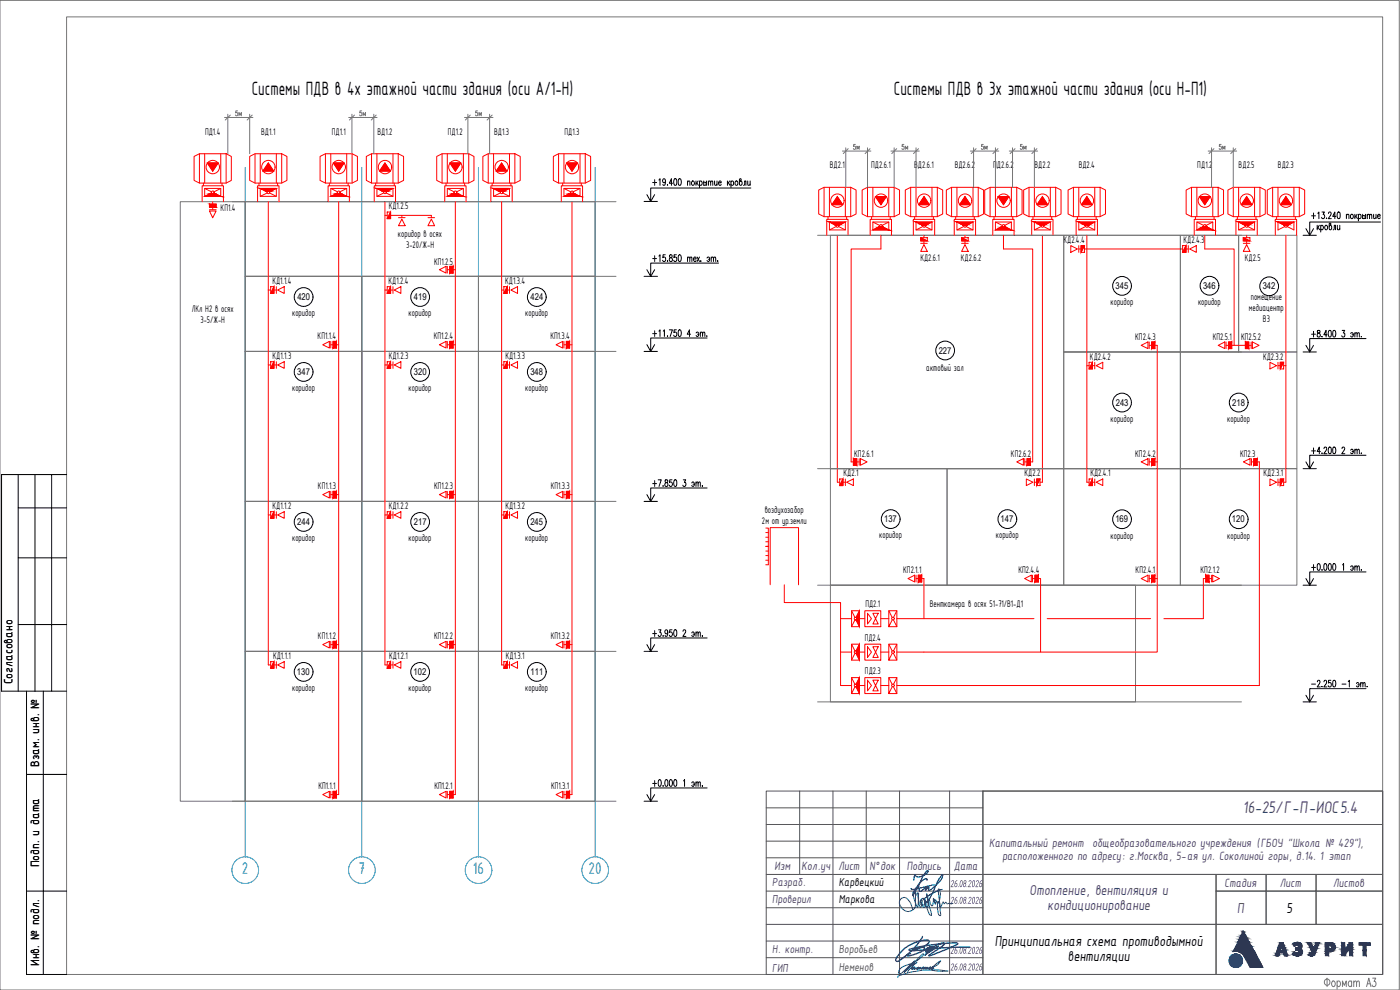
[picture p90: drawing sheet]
<svg xmlns="http://www.w3.org/2000/svg" width="420mm" height="297mm" viewBox="0 0 420 297" stroke-linecap="round" stroke-linejoin="round" font-family="sans-serif">
<defs><g id="words">
<g font-size="6.2">
<text x="75.6" y="28.6">Системы ПДВ в 4х этажной части здания (оси А/1-Н)</text>
<text x="268.3" y="28.6">Системы ПДВ в 3х этажной части здания (оси Н-П1)</text>
</g>
<text font-size="5.5" fill="#473972" x="373" y="244">16-25/Г-П-ИОС5.4</text>
<g font-size="5.4" fill="#00a5dd">
<text x="72.6" y="262.3">2</text>
<text x="107.6" y="262.3">7</text>
<text x="141.9" y="262.3">16</text>
<text x="176.6" y="262.3">20</text>
</g>
<g font-size="4.9" fill="#767676">
<text x="269.5" y="46.2">5м</text>
<text x="293.2" y="46.2">5м</text>
<text x="304.8" y="46.2">5м</text>
<text x="364.8" y="46.2">5м</text>
</g>
<g font-size="4.7" fill="#473972">
<text x="309" y="268.7">Отопление, вентиляция и</text>
<text x="314.4" y="273.2">кондиционирование</text>
<text x="371.3" y="273.9">П</text>
</g>
<g font-size="4.7">
<text x="386.1" y="273.9">5</text>
<text x="298.5" y="283.9">Принципиальная схема противодымной</text>
<text x="320.5" y="288.4">вентиляции</text>
</g>
<g font-size="4.4" fill="#767676">
<text x="69.5" y="36">5м</text>
<text x="106.5" y="36">5м</text>
<text x="141.5" y="36">5м</text>
<text x="258.6" y="46.2" transform="rotate(-90 258.6 46.2)">5м</text>
</g>
<g font-size="3.9">
<text x="3.7" y="205.3" transform="rotate(-90 3.7 205.3)">Согласовано</text>
<text x="11.7" y="230.1" transform="rotate(-90 11.7 230.1)">Взам. инв. №</text>
<text x="11.7" y="260.3" transform="rotate(-90 11.7 260.3)">Подп. и дата</text>
<text x="11.7" y="289.9" transform="rotate(-90 11.7 289.9)">Инв. № подл.</text>
</g>
<g font-size="3.9" fill="#473972">
<text x="296.8" y="254.2">Капитальный ремонт общеобразовательного учреждения (ГБОУ &quot;Школа № 429&quot;),</text>
<text x="300.8" y="257.9">расположенного по адресу: г.Москва, 5-ая ул. Соколиной горы, д.14. 1 этап</text>
<text x="232.4" y="261.1">Изм</text>
<text x="240.5" y="261.1">Кол.уч</text>
<text x="251.6" y="261.1">Лист</text>
<text x="260.9" y="261.1">N°док</text>
<text x="272.1" y="261.1">Подпись</text>
<text x="286.2" y="260.9">Дата</text>
<text x="367.5" y="266.1">Стадия</text>
<text x="384.1" y="266.1">Лист</text>
<text x="400.1" y="266.1">Листов</text>
</g>
<g font-size="3.8" fill="#473972">
<text x="231.8" y="265.7">Разраб.</text>
<text x="231.8" y="270.9">Проверил</text>
<text x="231.8" y="285.9">Н. контр.</text>
<text x="231.8" y="291.5">ГИП</text>
</g>
<g font-size="3.8">
<text x="251.8" y="266">Карвецкий</text>
<text x="251.8" y="271">Маркова</text>
</g>
<g font-size="3.8" fill="#545454">
<text x="251.8" y="286">Воробьев</text>
<text x="251.8" y="291.3">Неменов</text>
</g>
<g font-size="3.3" fill="#473972">
<text x="285.1" y="266.2">26.08.2026</text>
<text x="285.1" y="271.2">26.08.2026</text>
<text x="285.1" y="286.2">26.08.2026</text>
<text x="285.1" y="291.2">26.08.2026</text>
</g>
<g font-size="3.1">
<text x="61.6" y="40.4">ПД1.4</text>
<text x="78.4" y="40.4">ВД1.1</text>
<text x="99.6" y="40.4">ПД1.1</text>
<text x="113.3" y="40.4">ВД1.2</text>
<text x="134.4" y="40.4">ПД1.2</text>
<text x="148.3" y="40.4">ВД1.3</text>
<text x="169.4" y="40.4">ПД1.3</text>
<text x="249" y="50.5">ВД2.1</text>
<text x="261.4" y="50.5">ПД2.6.1</text>
<text x="274.4" y="50.5">ВД2.6.1</text>
<text x="286.5" y="50.5">ВД2.6.2</text>
<text x="298.1" y="50.5">ПД2.6.2</text>
<text x="310.4" y="50.5">ВД2.2</text>
<text x="323.7" y="50.5">ВД2.4</text>
<text x="359.3" y="50.5">ПД1.2</text>
<text x="371.7" y="50.5">ВД2.5</text>
<text x="383.5" y="50.5">ВД2.3</text>
<text x="66.2" y="63.4">КП1.4</text>
<text x="116.7" y="62.8">КД1.2.5</text>
<text x="119.4" y="71.1">коридор в осях</text>
<text x="121.9" y="74.5">3-20/Ж-Н</text>
<text x="319.2" y="73">КД2.4.4</text>
<text x="355.2" y="73">КД2.4.3</text>
<text x="130.3" y="79.4">КП1.2.5</text>
<text x="276.2" y="78.3">КД2.6.1</text>
<text x="288.4" y="78.3">КД2.6.2</text>
<text x="373.6" y="78.3">КД2.5</text>
<text x="81.7" y="85.3">КД1.1.4</text>
<text x="116.6" y="85.3">КД1.2.4</text>
<text x="151.6" y="85.3">КД1.3.4</text>
<text x="375.4" y="89.9">помещение</text>
<text x="57.5" y="93.5">ЛКл Н2 в осях</text>
<text x="87.7" y="94.9">коридор</text>
<text x="122.6" y="94.9">коридор</text>
<text x="157.6" y="94.9">коридор</text>
<text x="333.3" y="91.6">коридор</text>
<text x="359.5" y="91.5">коридор</text>
<text x="374.8" y="93.3">медиацентр</text>
<text x="60.2" y="96.8">3-5/Ж-Н</text>
<text x="95.3" y="101.8">КП1.1.4</text>
<text x="130.2" y="101.8">КП1.2.4</text>
<text x="165.2" y="101.8">КП1.3.4</text>
<text x="379" y="96.6">В3</text>
<text x="81.8" y="107.8">КД1.1.3</text>
<text x="116.7" y="107.8">КД1.2.3</text>
<text x="151.7" y="107.8">КД1.3.3</text>
<text x="327.1" y="108">КД2.4.2</text>
<text x="340.7" y="102">КП2.4.3</text>
<text x="364" y="102">КП2.5.1</text>
<text x="372.4" y="102">КП2.5.2</text>
<text x="379.1" y="108">КД2.3.2</text>
<text x="278" y="111.2">актовый зал</text>
<text x="87.7" y="117.4">коридор</text>
<text x="122.6" y="117.4">коридор</text>
<text x="157.6" y="117.4">коридор</text>
<text x="333.3" y="126.6">коридор</text>
<text x="368.3" y="126.6">коридор</text>
<text x="256.4" y="137">КП2.6.1</text>
<text x="303.4" y="137">КП2.6.2</text>
<text x="340.7" y="137">КП2.4.2</text>
<text x="372.2" y="137">КП2.3</text>
<text x="253.2" y="142.9">КД2.1</text>
<text x="307.5" y="142.9">КД2.2</text>
<text x="327.2" y="142.9">КД2.4.1</text>
<text x="379.2" y="142.9">КД2.3.1</text>
<text x="95.4" y="146.8">КП1.1.3</text>
<text x="130.3" y="146.8">КП1.2.3</text>
<text x="165.3" y="146.8">КП1.3.3</text>
<text x="81.8" y="152.8">КД1.1.2</text>
<text x="116.7" y="152.8">КД1.2.2</text>
<text x="151.7" y="152.8">КД1.3.2</text>
<text x="229.5" y="153.9">воздухозабор</text>
<text x="228.7" y="157.3">2м от ур.земли</text>
<text x="263.9" y="161.5">коридор</text>
<text x="298.9" y="161.5">коридор</text>
<text x="333.3" y="161.6">коридор</text>
<text x="368.3" y="161.6">коридор</text>
<text x="87.7" y="162.4">коридор</text>
<text x="122.6" y="162.4">коридор</text>
<text x="157.6" y="162.4">коридор</text>
<text x="271.1" y="172">КП2.1.1</text>
<text x="305.6" y="172">КП2.4.4</text>
<text x="340.8" y="172">КП2.4.1</text>
<text x="360.3" y="172">КП2.1.2</text>
<text x="259.7" y="182.2">ПД2.1</text>
<text x="279.1" y="182.2">Венткамера в осях 51-71/В1-Д1</text>
<text x="95.4" y="191.8">КП1.1.2</text>
<text x="130.3" y="191.8">КП1.2.2</text>
<text x="165.3" y="191.8">КП1.3.2</text>
<text x="82" y="197.8">КД1.1.1</text>
<text x="116.8" y="197.8">КД1.2.1</text>
<text x="151.8" y="197.8">КД1.3.1</text>
<text x="259.5" y="192.3">ПД2.4</text>
<text x="259.6" y="202.3">ПД2.3</text>
<text x="87.7" y="207.4">коридор</text>
<text x="122.6" y="207.4">коридор</text>
<text x="157.6" y="207.4">коридор</text>
<text x="95.5" y="236.8">КП1.1.1</text>
<text x="130.4" y="236.8">КП1.2.1</text>
<text x="165.4" y="236.8">КП1.3.1</text>
</g>
<g font-size="2.8">
<text x="334.8" y="86.8">345</text>
<text x="361.1" y="86.7">346</text>
<text x="379" y="86.9">342</text>
<text x="89.2" y="90.1">420</text>
<text x="124.2" y="90.1">419</text>
<text x="159.2" y="90.1">424</text>
<text x="281.7" y="106.1">227</text>
<text x="89.2" y="112.6">347</text>
<text x="124.2" y="112.6">320</text>
<text x="159.2" y="112.6">348</text>
<text x="334.9" y="121.7">243</text>
<text x="369.8" y="121.7">218</text>
<text x="89.2" y="157.6">244</text>
<text x="124.2" y="157.6">217</text>
<text x="159.2" y="157.6">245</text>
<text x="265.3" y="156.7">137</text>
<text x="300.3" y="156.7">147</text>
<text x="334.7" y="156.7">169</text>
<text x="369.7" y="156.7">120</text>
<text x="89.1" y="202.6">130</text>
<text x="124.1" y="202.6">102</text>
<text x="159.3" y="202.6">111</text>
</g>
</g></defs>
<g fill="none" stroke="#767676" stroke-width=".3">
<path d="M20 5.1h395v287.3h-395zM398.3 293.5v2.5M399.9 294.5a.81 .81 0 0 1 .9 .5 .81 .81 0 0 1-.5 1 .89 .89 0 0 1-.7-.6 .89 .89 0 0 1 .3-.9zM401.3 294.7l.1-.2a.81 .81 0 0 1 1 .5 .81 .81 0 0 1-.5 1l-.6-.4M401.3 294.3v2.5M402.9 296v-1.7l.5 1.3 .6-1.3v1.7M405.6 294.7l-.1-.2a.79 .79 0 0 0-.9 .4 .79 .79 0 0 0 .3 1l.4 .1 .3-.4M405.6 294.3v1.7M406.3 294.8l.4-.5 .3 .2 .1 1.5M406.3 294.3v1.7M407.1 294.8l.4-.5 .4 .2 .1 1.5M410.1 296l.7-2.5 .6 2.5"/>
<path d="M410.4 295.2h.8M411.9 293.5h1l-.5 1a.75 .75 0 0 1 .5 .9 .75 .75 0 0 1-1 .5l-.1-.4"/>
<circle cx="398.2" cy="294.6" r=".91"/>
</g>
<g fill="none" stroke="#00a5dd" stroke-width=".3">
<path d="M73.6 50.2v206.9M108.6 50.2v206.9M143.6 50.2v206.9M178.6 50.2v206.9"/>
<circle cx="73.6" cy="261.1" r="4"/>
<circle cx="108.6" cy="261.1" r="4"/>
<circle cx="143.6" cy="261.1" r="4"/>
<circle cx="178.6" cy="261.1" r="4"/>
</g>
<g fill="none" stroke="#000" stroke-width=".3">
<path d="M196.5 58.4l-1.2 2M225.3 56.4h-30v4l-1.2-2M193.3 60.4h4M215.6 78.9h-20.3v4l-1.2-2M391.1 70.6h4M394.2 68.6l-1.1 2M414.3 66.6h-21.2v4l-1.2-2M193.3 82.9h4M196.5 80.9l-1.2 2M193.3 105.4h4M196.5 103.4l-1.2 2M212.2 101.4h-16.9v4l-1.2-2"/>
<path d="M391.1 105.6h4M394.2 103.6l-1.1 2M410 101.6h-16.9v4l-1.2-2M394.2 138.6l-1.1 2M410 136.6h-16.9v4l-1.2-2M193.3 150.4h4M196.5 148.4l-1.2 2M212.2 146.4h-16.9v4l-1.2-2M391.1 140.6h4M391.1 175.6h4M394.2 173.6l-1.1 2M410 171.6h-16.9v4l-1.2-2"/>
<path d="M193.3 195.4h4M196.5 193.4l-1.2 2M212.2 191.4h-16.9v4l-1.2-2M391.1 210.6h4M394.2 208.6l-1.1 2M410 206.6h-16.9v4l-1.2-2M196.5 238.4l-1.2 2M212.2 236.4h-16.9v4l-1.2-2M193.3 240.4h4"/>
</g>
<g fill="none" stroke="#000" stroke-width=".3">
<path d="M195.9 54.8h1.2M196.5 53.9v1.7M197.7 54l.4-.4v2M199.7 54.3l-.4 .5a.58 .58 0 0 1-.5-.6 .58 .58 0 0 1 .7-.5l.2 .6a1 1 0 0 1-.5 1.3l-.3-.2M200.3 55.4v.2zM201.8 55h-.9l.6-1.4v2M202.4 53.7h.5l.2 .3v1.2l-.4 .4-.3-.1-.2-.7zM203.7 53.7h.6l.2 .8-.1 .7-.4 .4-.4-.4zM206.3 54.7l.4-.4 .3 .1 .1 1.2M206.3 54.3v1.3M207.7 54.4a.58 .58 0 0 1 .7 .6 .58 .58 0 0 1-.7 .5l-.2-.4zM208.9 54.3v1.3"/>
<path d="M209.1 54.8l.5 .8M209.5 54.3l-.6 .9M209.9 54.6l.2-.2a.58 .58 0 0 1 .6 .6 .58 .58 0 0 1-.6 .5l-.2-.1M209.9 54.3v2M211.2 54.8a.42 .42 0 0 1 .6 0 .42 .42 0 0 1 0 .6 .42 .42 0 0 1-.6 0M211.2 54.3v1.3M212 54.3v1.3M212.6 54.7l.3-.4 .3 .1 .1 1.2M212.6 54.3v1.3M213.3 54.7l.3-.4 .3 .1v1.2M214.5 54.3v1.2l.3 .1 .4-.4M215.2 54.3v1.3"/>
<path d="M215.6 54.8h.9l-.2-.4a.58 .58 0 0 0-.7 .6 .58 .58 0 0 0 .7 .5l.2-.1M218.3 54.3v1.3M218.6 54.8l.5 .8M219 54.3l-.7 .9M219.4 54.6l.1-.2a.58 .58 0 0 1 .7 .6 .58 .58 0 0 1-.7 .5l-.1-.1M219.4 54.3v2M220.8 54.4a.58 .58 0 0 1 .7 .6 .58 .58 0 0 1-.7 .5l-.2-.4zM222.2 54.3a.62 .62 0 0 1 .5 .7 .62 .62 0 0 1-.7 .5l-.1-1.7 .4-.2 .2 .3-.6 .7M223.1 55.6l.4-.4v-.9h.4v1.3M224.4 54.3l.1 1.2 .3 .1 .3-.4M225.1 54.3v1.3M195.9 77.6h1.2"/>
<path d="M196.5 76.7v1.8M197.7 76.8l.4-.4v2.1M199.6 76.4h-.6l-.1 .9 .1-.1a.6 .6 0 0 1 .8 .6 .6 .6 0 0 1-.8 .5l-.2-.2M200.3 78.3v.2zM201 76.6v.5a.75 .75 0 0 1 .7 .5 .75 .75 0 0 1-.2 .9 .69 .69 0 0 1-.6-.8 .69 .69 0 0 1 .8-.6v-.5zM203 76.4h-.7v.8a.61 .61 0 0 1 .8 .6 .61 .61 0 0 1-.8 .5l-.1-.2M203.7 76.6l.2-.2a1.21 1.21 0 0 1 0 2.1l-.3-.4zM206.3 77.5l.4-.4 .2 .1 .1 1.3M206.3 77.1v1.4M207 77.5l.3-.4 .3 .1v1.3M208.1 77.7h.8l-.1-.5a.64 .64 0 0 0-.7 .6 .64 .64 0 0 0 .6 .7l.2-.3M209.2 77.1l.7 1.4"/>
<path d="M209.9 77.1l-.7 1.4M210.3 78.3v.2zM212.2 77.4l.1-.2a.64 .64 0 0 1 .7 .6 .64 .64 0 0 1-.5 .7l-.3-.3M212.6 77.8h.4M213.4 77.5l.4-.4 .2 .1 .1 1.3M213.4 77.1v1.4M214.1 77.5l.4-.4 .2 .1 .1 1.3M215.3 78.3h.2zM393.6 64.8h1.2M394.2 63.9v1.7M395.3 67.6v1.3M395.5 64l.3-.4v2"/>
<path d="M395.6 68.2l.4 .7M395.9 67.6l-.6 1M396.4 67.9l.1-.2a.64 .64 0 0 1 .8 .5 .64 .64 0 0 1-.5 .7l-.4-.2M396.4 67.6v2M396.7 63.6h.8l-.4 .8a.57 .57 0 0 1 .4 .7 .57 .57 0 0 1-.8 .3l-.1-.2M397.8 67.7a.64 .64 0 0 1 .7 .5 .64 .64 0 0 1-.4 .7h-.3l-.2-.5zM398.1 65.4h.1M398.7 64.1v-.3a.45 .45 0 0 1 .7-.1 .45 .45 0 0 1 0 .7l-.8 1.2h.9M399.2 67.6a.7 .7 0 0 1 .5 .7 .7 .7 0 0 1-.5 .6l-.3-.3v-1.5l.4-.1 .1 .4-.5 .5M400.1 68.9l.3-.3v-1h.4v1.3M400.9 64.9h-.9l.6-1.3v2M401.4 67.6v1.3h.3l.4-.3"/>
<path d="M401.5 63.7h.5l.2 .3v1.2l-.4 .4-.3-.1-.2-.7zM402.1 67.6v1.3M404.1 64.7l.3-.4 .3 .1 .1 1.2M404.1 64.3v1.3M405.5 64.4a.58 .58 0 0 1 .7 .5 .58 .58 0 0 1-.7 .6l-.2-.4zM406.6 64.3v1.3M406.9 64.8l.5 .8M407.3 64.3l-.7 .9M407.7 64.5l.1-.1a.58 .58 0 0 1 .7 .5 .58 .58 0 0 1-.7 .6l-.1-.2M407.7 64.3v2M408.9 64.8a.44 .44 0 0 1 .7 0 .44 .44 0 0 1 0 .7 .44 .44 0 0 1-.7-.1M408.9 64.3v1.3"/>
<path d="M409.8 64.3v1.3M410.3 64.7l.4-.4 .3 .1v1.2M410.3 64.3v1.3M411 64.7l.4-.4 .2 .1 .1 1.2M412.2 64.3l.1 1.2 .3 .1 .4-.4M413 64.3v1.3M413.4 64.8h.8l-.1-.4a.58 .58 0 0 0-.7 .5 .58 .58 0 0 0 .7 .6l.1-.2M196.5 99.3v1.7M197.7 99.3l.4-.3v2M199.1 99.3l.3-.3v2M200.9 99h.9l-.7 2M203 99h-.7v.8a.57 .57 0 0 1 .8 .5 .57 .57 0 0 1-.8 .5l-.1-.2"/>
<path d="M203.7 99h.6l.2 .8-.1 .8-.4 .4-.4-.4zM208.9 99.9l.1-.2a.58 .58 0 0 1 .7 .6 .58 .58 0 0 1-.7 .6l-.1-.2M210.2 99.6v1.4M394.2 99.4v1.7M395.4 99.2v.6a.64 .64 0 0 1 .8 .6 .64 .64 0 0 1-.8 .6 .77 .77 0 0 1 0-.8 .77 .77 0 0 1 .7-.4v-.6zM398.8 99.2h.6l.1 .3v1.2l-.3 .4-.4-.1-.2-.7zM400.1 99.2h.6l.2 .8-.1 .7-.3 .4-.5-.4zM402.8 99.1h.8l-.5 .8a.56 .56 0 0 1 .5 .8 .56 .56 0 0 1-.9 0M406.6 99.8v1.3M195.9 100.1h1.2M200.3 100.8v.2zM207.3 100.3h-1.1l.7-1.3v2"/>
<path d="M209.3 100.3h.4M210.2 100l.3-.4 .3 .1 .1 1.3M210.9 100l.3-.4 .3 .1v1.3M212.1 100.8h.1M393.6 100.3h1.2M396.7 101v.1zM398.3 100.4h-1l.7-1.3v2M405.3 100.1l.2-.2a.58 .58 0 0 1 .7 .6 .58 .58 0 0 1-.7 .5l-.2-.2M405.8 100.4h.3M406.6 100.2l.4-.4 .2 .1 .1 1.2M407.3 100.2l.3-.4 .3 .1 .1 1.2M408.6 101h.1"/>
<path d="M393.6 135.3h1.2M394.2 134.4v1.7M396.3 135.5h-1l.6-1.4v2M396.7 135.9v.2zM397.3 134.6l.1-.3a.51 .51 0 0 1 .8 .1 .51 .51 0 0 1-.2 .8l-.7 .9h.9M398.8 134.2h.6l.1 .3v1.2l-.3 .4-.4-.1-.2-.7zM400.1 134.2h.6l.2 .8-.1 .7-.3 .4-.5-.4zM402.8 134.6v-.3a.52 .52 0 0 1 .8 .1 .52 .52 0 0 1-.2 .8l-.7 .9h.9M405.3 135.1l.2-.2a.64 .64 0 0 1 .8 .4 .64 .64 0 0 1-.5 .8l-.5-.3M405.8 135.5h.3M406.6 135.2l.4-.4 .2 .1 .1 1.2M406.6 134.8v1.3"/>
<path d="M407.3 135.2l.3-.4 .3 .1 .1 1.2M408.6 135.9v.2zM195.9 145.1h1.2M196.5 144.2v1.8M197.5 144h1l-.7 2M199 145.7v.3zM199.6 144v.6a.69 .69 0 0 1 .8 .6 .69 .69 0 0 1-.5 .8 .74 .74 0 0 1-.3-.9 .74 .74 0 0 1 .7-.5v-.6zM201.7 144h-.7v.7a.58 .58 0 0 1 .8 .6 .58 .58 0 0 1-.9 .4v-.1M202.4 144h.5l.2 .3v1.3l-.4 .4-.3-.1-.2-.8zM205.1 144h.7l-.4 .7a.56 .56 0 0 1 .4 .8 .56 .56 0 0 1-.8 .2l-.1-.1M207.6 144.9l.1-.2a.64 .64 0 0 1 .8 .5 .64 .64 0 0 1-.4 .8l-.5-.3M208 145.3h.4"/>
<path d="M208.9 145l.3-.4 .3 .1v1.3M208.9 144.6v1.4M209.5 145l.3-.4 .3 .1 .1 1.3M210.8 145.7v.3zM393.6 170.3h1.2M394.2 169.4v1.7M395.5 169.2l.2-.1a1.21 1.21 0 0 1 0 2l-.3-.3zM396.7 170.9v.2zM397.5 169.2l.2-.1a1.21 1.21 0 0 1 0 2l-.4-.3zM398.8 169.2l.2-.1a1.26 1.26 0 0 1 0 2l-.4-.8zM400.1 169.2l.2-.1a1.21 1.21 0 0 1 0 2l-.3-.3zM402.9 169.5l.3-.4v2"/>
<path d="M405.3 170.1l.2-.2a.64 .64 0 0 1 .7 .5 .64 .64 0 0 1-.6 .7l-.3-.3M405.8 170.5h.3M406.6 170.2l.4-.4 .2 .1 .1 1.2M406.6 169.8v1.3M407.3 170.2l.3-.4 .3 .1 .1 1.2M408.5 171l.1 .1zM195.9 190.1h1.2M196.5 189.2v1.8M197.7 189h.7l-.4 .7a.55 .55 0 0 1 .4 .8 .55 .55 0 0 1-.8 .2l-.1-.1M199 190.7v.3zM200.4 189.6l-.2 .5a.55 .55 0 0 1-.7-.5 .55 .55 0 0 1 .7-.6l.2 .6a1.02 1.02 0 0 1-.5 1.4l-.3-.3M201.7 189h-.7v.7a.58 .58 0 0 1 .8 .6 .58 .58 0 0 1-.9 .4v-.1"/>
<path d="M202.4 189h.5l.2 .3v1.3l-.4 .4-.3-.1-.2-.8zM205 189.4l.1-.3a.45 .45 0 0 1 .6 0 .45 .45 0 0 1 0 .6l-.8 1.3h1M207.6 189.9l.1-.2a.64 .64 0 0 1 .8 .5 .64 .64 0 0 1-.4 .8l-.5-.3M208 190.3h.4M208.9 190l.3-.4 .3 .1v1.3M208.9 189.6v1.4M209.5 190l.3-.4 .3 .1 .1 1.3M210.8 190.7v.3zM393.6 205.3h1.2M395.4 204.6l.2-.5 .4 .1 .2 .3-.9 1.6h.9M396.7 205.9v.2zM397.3 204.6l.1-.3a.44 .44 0 0 1 .7-.1 .44 .44 0 0 1 0 .7l-.8 1.2h.9"/>
<path d="M399.4 204.1h-.7v.9a.57 .57 0 0 1 .9 .5 .57 .57 0 0 1-.9 .4l-.1-.2M400.1 204.2h.6l.2 .8-.1 .7-.3 .4-.5-.4zM402.8 205.3h1.1M404.6 204.5l.4-.4v2M407.1 205.1l.1-.2a.58 .58 0 0 1 .7 .6 .58 .58 0 0 1-.7 .5l-.1-.2M407.5 205.5h.4M408.3 205.2l.4-.4 .2 .1 .1 1.2M408.3 204.8v1.3M409 205.2l.4-.4 .2 .1 .1 1.2M410.3 205.9h.1M195.9 235.1h1.2M196.5 234.2v1.8"/>
<path d="M197.7 234l.2-.1a1.21 1.21 0 0 1 0 2.1l-.4-.9zM198.9 235.8l.1 .2zM199.7 234l.2-.1a1.26 1.26 0 0 1 0 2.1l-.4-.9zM201 234l.3-.1a1.21 1.21 0 0 1 0 2.1l-.4-.4zM202.4 234l.2-.1a1.26 1.26 0 0 1 0 2.1l-.4-.9zM205.1 234.3l.3-.4v2.1M207.6 234.9l.1-.2a.64 .64 0 0 1 .7 .6 .64 .64 0 0 1-.5 .7l-.3-.3M208 235.3h.4M208.9 235l.1-.3h.5v1.3M208.9 234.6v1.4M209.5 235l.3-.4 .3 .1 .1 1.3M210.8 235.7v.3z"/>
</g>
<g fill="none" stroke="#767676" stroke-width=".3">
<path d="M67.4 35.2h8.5M68.4 34.3v11.8M69.1 34.5l-1.5 1.5M74.9 34.3v11.8M75.7 34.5l-1.5 1.5M104.6 35.2h8.6M105.6 34.3v11.8M106.4 34.5l-1.5 1.5M112.2 34.3v11.8M112.9 34.5l-1.5 1.5M139.4 35.2h8.6M140.4 34.3v11.8"/>
<path d="M141.1 34.5l-1.4 1.5M146.9 34.3v11.8M147.7 34.5l-1.5 1.5M252.8 45.3h8.6M253.8 44.4v11.8M254.6 44.6l-1.5 1.5M260.3 44.4v11.8M261.1 44.6l-1.5 1.5M267.4 45.3h8.5M268.4 44.4v11.8M269.1 44.6l-1.5 1.5M274.9 44.4v11.8"/>
<path d="M275.7 44.6l-1.5 1.5M291.2 45.3h8.6M292.2 44.4v11.8M298.7 44.4v11.8M299.5 44.6l-1.5 1.5M302.9 45.3h8.5M303.9 44.4v11.8M310.4 44.4v11.8M311.2 44.6l-1.5 1.5M362.6 45.3h8.5M363.6 44.4v11.8M364.3 44.6l-1.5 1.5"/>
<path d="M370.1 44.4v11.8M370.9 44.6l-1.5 1.5M54.1 60.5h19.5v179.9h-19.5zM69.7 60.5h115.2M73.6 60.5h105v22.4h-105zM245.4 70.6h127.2M249.2 70.6h70v70h-70zM319.2 70.6h35v35h-35zM354.2 70.6h17.5v35h-17.5zM371.7 70.6h17.5v35h-17.5zM73.6 82.9h35v22.5h-35zM73.6 82.9h111.3"/>
<path d="M108.6 82.9h35v22.5h-35zM143.6 82.9h35v22.5h-35zM73.6 105.4h35v45v-45h35v45h-70zM73.6 105.4h111.3M143.6 105.4h35v45h-35zM319.2 105.6h35v35h-35zM319.2 105.6h53.4M354.2 105.6h35v35h-35zM73.6 150.4h35v45h-35zM73.6 150.4h111.3M108.6 150.4h35v45h-35zM143.6 150.4h35v45h-35z"/>
<path d="M245.4 140.6h127.2M249.2 140.6h35v35h-35zM284.2 140.6h35v35h-35zM319.2 140.6h35v35h-35zM354.2 140.6h35v35h-35zM245.4 175.6h127.2M249.2 175.6h91.6v35h-91.6zM73.6 195.4h35v45h-35zM73.6 195.4h111.3M108.6 195.4h35v45h-35zM143.6 195.4h35v45h-35zM245.4 210.6h127.2"/>
<path d="M69.7 240.4h115.2"/>
</g>
<g fill="none" stroke="#f00" stroke-width=".3">
<path d="M58.3 46.9l1.6-.8h8l1.5 .8v7.2l-1.5 .8h-8l-1.6-.8zM59.9 46.1v8.8M61 54.9v.8M61.4 58.9v-2.4h4.9v2.4M61.4 56.5l2.1 1.1M61.4 46.1v8.8M62.2 48.9h3.2l-1.6 2.4zM62.2 48.9h3.2M63.5 57.9l-2.1 1M64.2 57.9l2.1 1h-4.9M66.3 56.5l-2.1 1.1M66.3 46.1v8.8"/>
<path d="M66.6 54.9v.8M67.9 46.1v8.8M74.9 46.9l1.6-.8h8l1.6 .8v7.2l-1.6 .8h-8l-1.6-.8zM76.5 46.1v8.8M77.7 54.9v.8M78.1 56.5v2.4h4.8v-2.4M78.1 46.1v8.8M80.2 57.9l-2.1 1M80.5 48.9l1.6 2.4h-3.2zM80.9 57.9l2 1M82.9 56.5h-4.8l2.1 1.1M82.9 56.5l-2 1.1"/>
<path d="M82.9 46.1v8.8M83.3 54.9v.8M84.5 46.1v8.8M96.1 46.9l1.6-.8h8l1.6 .8v7.2l-1.6 .8h-8l-1.6-.8zM97.7 46.1v8.8M98.8 54.9v.8M99.3 58.9v-2.4h4.8v2.4M99.3 56.5l2 1.1M99.3 46.1v8.8M100.1 48.9h3.2l-1.7 2.4zM100.1 48.9h3.2M101.3 57.9l-2 1"/>
<path d="M102 57.9l2.1 1h-4.8M104.1 56.5l-2.1 1.1M104.1 46.1v8.8M104.5 54.9v.8M105.7 46.1v8.8M109.9 46.9l1.6-.8h8l1.6 .8v7.2l-1.6 .8h-8l-1.6-.8zM111.5 46.1v8.8M112.7 54.9v.8M113.1 56.5v2.4h4.8v-2.4M113.1 46.1v8.8M115.1 57.9l-2 1M115.5 48.9l1.6 2.4h-3.2z"/>
<path d="M115.9 57.9l2 1M117.9 56.5h-4.8l2 1.1M117.9 56.5l-2 1.1M117.9 46.1v8.8M118.3 54.9v.8M119.5 46.1v8.8M131.1 46.9l1.6-.8h8l1.5 .8v7.2l-1.5 .8h-8l-1.6-.8zM132.7 46.1v8.8M133.9 54.9v.8M134.2 58.9v-2.4h4.9v2.4M134.2 56.5l2.1 1.1M134.2 46.1v8.8"/>
<path d="M135 48.9h3.3l-1.6 2.4zM135 48.9h3.3M136.3 57.9l-2.1 1M137 57.9l2.1 1h-4.9M139.1 56.5l-2.1 1.1M139.1 46.1v8.8M139.4 54.9v.8M140.7 46.1v8.8M144.9 46.9l1.6-.8h8l1.6 .8v7.2l-1.6 .8h-8l-1.6-.8zM146.5 46.1v8.8M147.7 54.9v.8M148.1 56.5v2.4h4.8v-2.4"/>
<path d="M148.1 46.1v8.8M150.2 57.9l-2.1 1M150.5 48.9l1.6 2.4h-3.2zM150.9 57.9l2 1M152.9 56.5h-4.8l2.1 1.1M152.9 56.5l-2 1.1M152.9 46.1v8.8M153.3 54.9v.8M154.5 46.1v8.8M166.1 46.9l1.5-.8h8l1.6 .8v7.2l-1.6 .8h-8l-1.5-.8zM167.6 46.1v8.8M168.9 54.9v.8"/>
<path d="M169.2 58.9v-2.4h4.9v2.4M169.2 56.5l2.1 1.1M169.2 46.1v8.8M170.1 48.9h3.2l-1.6 2.4zM170.1 48.9h3.2M171.3 57.9l-2.1 1M172 57.9l2.1 1h-4.9M174.1 56.5l-2.1 1.1M174.1 46.1v8.8M174.5 54.9v.8M175.6 46.1v8.8M245.7 57l1.6-.8h8l1.6 .8v7.2l-1.6 .8h-8l-1.6-.8z"/>
<path d="M247.3 56.2v8.8M248.9 56.2v8.8M251.3 59l1.6 2.4h-3.2zM253.7 56.2v8.8M255.3 56.2v8.8M258.7 57l1.6-.8h8.1l1.6 .8v7.2l-1.6 .8h-8.1l-1.6-.8zM260.3 56.2v8.8M262 56.2v8.8M262.8 59h3.2l-1.6 2.4zM262.8 59h3.2M266.7 56.2v8.8M268.4 56.2v8.8"/>
<path d="M271.7 57l1.6-.8h8l1.6 .8v7.2l-1.6 .8h-8l-1.6-.8zM273.3 56.2v8.8M274.9 56.2v8.8M277.3 59l1.6 2.4h-3.2zM279.7 56.2v8.8M281.3 56.2v8.8M284 57l1.6-.8h8l1.6 .8v7.2l-1.6 .8h-8l-1.6-.8zM285.6 56.2v8.8M287.2 56.2v8.8M289.6 59l1.6 2.4h-3.2zM292 56.2v8.8M293.6 56.2v8.8"/>
<path d="M295.5 57l1.6-.8h8l1.6 .8v7.2l-1.6 .8h-8l-1.6-.8zM297.1 56.2v8.8M298.7 56.2v8.8M299.6 59h3.1l-1.5 2.4zM299.6 59h3.1M303.5 56.2v8.8M305.1 56.2v8.8M307.2 57l1.6-.8h8l1.6 .8v7.2l-1.6 .8h-8l-1.6-.8zM308.8 56.2v8.8M310.4 56.2v8.8M312.8 59l1.6 2.4h-3.2zM315.2 56.2v8.8"/>
<path d="M316.8 56.2v8.8M320.5 57l1.7-.8h8l1.6 .8v7.2l-1.6 .8h-8l-1.7-.8zM322.2 56.2v8.8M323.8 56.2v8.8M326.2 59l1.5 2.4h-3.1zM328.5 56.2v8.8M330.2 56.2v8.8M356 57l1.6-.8h8l1.6 .8v7.2l-1.6 .8h-8l-1.6-.8zM357.6 56.2v8.8M359.2 56.2v8.8M360 59h3.2l-1.6 2.4zM360 59h3.2"/>
<path d="M364 56.2v8.8M365.6 56.2v8.8M368.5 57l1.6-.8h8l1.6 .8v7.2l-1.6 .8h-8l-1.6-.8zM370.1 56.2v8.8M371.7 56.2v8.8M374.1 59l1.6 2.4h-3.2zM376.5 56.2v8.8M378.1 56.2v8.8M380.3 57l1.6-.8h8l1.6 .8v7.2l-1.6 .8h-8l-1.6-.8zM381.9 56.2v8.8M383.5 56.2v8.8M385.9 59l1.6 2.4h-3.2z"/>
<path d="M388.3 56.2v8.8M389.9 56.2v8.8M60.7 60.5v-4.8h6.4v4.8M62.9 61.2h2v1h-2zM77.3 60.5v-4.8h6.4v4.8M80.5 60.5v139M98.5 60.5v-4.8h6.4v4.8M101.6 60.5v177.9M112.3 60.5v-4.8h6.4v4.8M115.5 60.5v139M116.2 63.6h1v2h-1zM117.2 63.6l-1 2"/>
<path d="M133.5 60.5v-4.8h6.4v4.8M135 79.9h1v2h-1zM136.7 60.5v177.9M147.3 60.5v-4.8h6.4v4.8M150.5 60.5v139M168.4 60.5v-4.8h6.4v4.8M171.7 60.5v177.9M248.1 70.6v-4.8h6.4v4.8M248.5 65v.8M248.9 66.6v2.4h4.8v-2.4M251 68l-2.1 1M251.3 70.6v74.1"/>
<path d="M251.7 68l2 1M253.7 66.6h-4.8l2.1 1M253.7 66.6l-2 1M254.1 65v.8M261.2 70.6v-4.8h6.3v4.8M261.6 65v.8M262 69v-2.4h4.7v2.4M262 66.6l2 1M264 68l-2 1M264.4 70.6v4.1h-9v63.9M264.7 68l2 1h-4.7M266.7 66.6l-2 1"/>
<path d="M267.2 65v.8M274.1 70.6v-4.8h6.4v4.8M274.5 65v.8M274.9 66.6v2.4h4.8v-2.4M276.3 71.3h2v1h-2zM276.3 71.3l2 1M276.9 68l-2 1M277.7 68l2 1M279.7 66.6h-4.8l2 1M279.7 66.6l-2 1M280.1 65v.8M286.4 70.6v-4.8h6.4v4.8"/>
<path d="M286.8 65v.8M287.2 66.6v2.4h4.8v-2.4M288.6 71.3h2v1h-2zM288.6 71.3l2 1M289.2 68l-2 1M289.9 68l2.1 1M292 66.6h-4.8l2 1M292 66.6l-2.1 1M292.4 65v.8M297.9 70.6v-4.8h6.4v4.8M298.3 65v.8M298.7 69v-2.4h4.8v2.4"/>
<path d="M298.7 66.6l2.1 1M300.8 68l-2.1 1M301.2 70.6v4.1h8.7v63.9M301.5 68l2 1h-4.8M303.5 66.6l-2 1M304 65v.8M309.6 70.6v-4.8h6.4v4.8M310 65v.8M310.4 66.6v2.4h4.8v-2.4M312.5 68l-2.1 1M312.8 70.6v74.1M313.2 68l2 1"/>
<path d="M315.2 66.6h-4.8l2.1 1M315.2 66.6l-2 1M315.6 65v.8M323 70.6v-4.8h6.4v4.8M323.3 65v.8M323.8 66.6v2.4h4.7v-2.4M324.4 73.7h1.1v2h-1.1zM325.5 73.7l-1.1 2M325.8 68l-2 1M326.2 70.6v74.1M326.5 68l2 1M328.5 66.6h-4.7l2 1"/>
<path d="M328.5 66.6l-2 1M329 65v.8M354.9 73.7h1v2h-1zM355.9 73.7l-1 2M358.4 70.6v-4.8h6.4v4.8M358.8 65v.8M359.2 69v-2.4h4.8v2.4M359.2 66.6l2 1M361.2 68l-2 1M361.6 70.6v4.1h8.8v28.9M361.9 68l2.1 1h-4.8M364 66.6l-2.1 1"/>
<path d="M364.4 65v.8M370.9 70.6v-4.8h6.4v4.8M371.3 65v.8M371.7 66.6v2.4h4.8v-2.4M373.1 71.3h2v1h-2zM373.1 71.3l2 1M373.8 68l-2.1 1M374.5 68l2 1M376.5 66.6h-4.8l2.1 1M376.5 66.6l-2 1M376.9 65v.8M382.7 70.6v-4.8h6.4v4.8"/>
<path d="M383.1 65v.8M383.5 66.6v2.4l2.1-1M385.9 70.6v74.1M388.3 66.6h-4.8l2.1 1M388.3 66.6v2.4l-2-1M388.3 66.6l-2 1M388.7 65v.8M81.2 86h1v2h-1zM82.2 86l-1 2M116.2 86h1v2h-1zM117.2 86l-1 2M151.2 86h1v2h-1z"/>
<path d="M152.2 86l-1 2M81.2 108.5h1v2h-1zM82.2 108.5l-1 2M99.9 102.4h1.1v2h-1.1zM116.2 108.5h1v2h-1zM117.2 108.5l-1 2M135 102.4h1v2h-1zM151.2 108.5h1v2h-1zM152.2 108.5l-1 2M170 102.4h.9v2h-.9zM326.9 108.7h1v2h-1zM327.9 108.7l-1 2"/>
<path d="M345.6 102.6h1v2h-1zM347.3 103.6v92.1h-35M368.7 102.6h1v2h-1zM373.8 102.6h1v2h-1zM384.2 108.7h1v2h-1zM385.2 108.7l-1 2M256.1 137.6h1v2h-1zM308.2 137.6h1v2h-1zM345.6 137.6h1v2h-1zM376.3 137.6h1v2h-1zM378 138.6v67.1h-108.8M81.2 153.5h1v2h-1z"/>
<path d="M82.2 153.5l-1 2M99.9 147.4h1.1v2h-1.1zM116.2 153.5h1v2h-1zM117.2 153.5l-1 2M135 147.4h1v2h-1zM151.2 153.5h1v2h-1zM152.2 153.5l-1 2M170 147.4h.9v2h-.9zM229.8 158.4h.8v5.5h-.8h.8v5.5h-.8M229.8 159.8h.8M252 143.7h1v2h-1zM253 143.7l-1 2"/>
<path d="M311.1 143.7h1v2h-1zM312.1 143.7l-1 2M326.9 143.7h1v2h-1zM327.9 143.7l-1 2M384.2 143.7h1v2h-1zM385.2 143.7l-1 2M229.8 161.2h.8M229.8 162.5h.8M229.8 166.7h.8M229.8 168.1h.8M229.8 165.3h.8M275.6 172.6h1v2h-1z"/>
<path d="M277.3 173.6v12M310.6 172.6h1v2h-1zM312.3 173.6v22.1h-43.1M345.6 172.6h1v2h-1zM361.1 173.6v12h-11.8M361.9 172.6h.9v2h-.9zM81.2 198.5h1v2h-1zM82.2 198.5l-1 2M99.9 192.4h1.1v2h-1.1zM116.2 198.5h1v2h-1zM117.2 198.5l-1 2M135 192.4h1v2h-1z"/>
<path d="M151.2 198.5h1v2h-1zM152.2 198.5l-1 2M170 192.4h.9v2h-.9zM255.6 183.2l1 2.1M255.6 193.3l1 2M256.6 186l-1 2M256.6 196l-1 2.1M257.9 183.2h-2.3v4.8h2.3M257.9 183.2v4.8l-1-2M257.9 193.3h-2.3v4.8h2.3M257.9 193.3v4.8l-1-2.1M257.9 185.6h1.6"/>
<path d="M257.9 183.2l-1 2.1M257.9 195.7h1.6M257.9 193.3l-1 2M259.5 183.2h4.8v4.8h-4.8zM259.5 193.3h4.8v4.8h-4.8zM260.3 184l1.2 1.6-1.2 1.6zM260.3 194l1.2 1.7-1.2 1.6zM262 184l1.6 3.2h-1.6l1.6-3.2zM262 194l1.6 3.3h-1.6l1.6-3.3zM264.3 185.6h2.4M264.3 195.7h2.4M266.7 183.2l1.1 2.1"/>
<path d="M266.7 193.3l1.1 2M267.8 186l-1.1 2v-4.8h2.5v4.8h-2.5M267.8 196l-1.1 2.1v-4.8h2.5v4.8h-2.5M268.1 186l1.1 2M268.1 196l1.1 2.1M269.2 185.6h41.1M269.2 183.2l-1.1 2.1M269.2 193.3l-1.1 2M314.3 185.6h31M255.6 203.3l1 2M256.6 206.1l-1 2M257.9 203.3h-2.3v4.8h2.3"/>
<path d="M257.9 203.3v4.8l-1-2M257.9 205.7h1.6M257.9 203.3l-1 2M259.5 203.3h4.8v4.8h-4.8zM260.3 204.1l1.2 1.6-1.2 1.6zM262 204.1l1.6 3.2h-1.6l1.6-3.2zM264.3 205.7h2.4M266.7 203.3l1.1 2M267.8 206.1l-1.1 2v-4.8h2.5v4.8h-2.5M268.1 206.1l1.1 2M269.2 203.3l-1.1 2M99.9 237.4h1.1v2h-1.1z"/>
<path d="M135 237.4h1v2h-1zM170 237.4h.9v2h-.9z"/>
<circle cx="63.9" cy="50.1" r="2.01"/>
<circle cx="63.9" cy="57.7" r=".4"/>
<circle cx="80.5" cy="50.1" r="2.01"/>
<circle cx="80.5" cy="57.7" r=".4"/>
<circle cx="101.7" cy="50.1" r="2.01"/>
<circle cx="101.7" cy="57.7" r=".4"/>
<circle cx="115.5" cy="50.1" r="2.01"/>
<circle cx="115.5" cy="57.7" r=".4"/>
<circle cx="136.7" cy="50.1" r="2.01"/>
<circle cx="136.7" cy="57.7" r=".4"/>
<circle cx="150.6" cy="50.1" r="2.01"/>
<circle cx="150.6" cy="57.7" r=".4"/>
<circle cx="171.7" cy="50.1" r="2.01"/>
<circle cx="171.7" cy="57.7" r=".4"/>
<circle cx="251.3" cy="60.2" r="2.01"/>
<circle cx="251.3" cy="67.8" r=".4"/>
<circle cx="264.4" cy="60.2" r="2.01"/>
<circle cx="264.4" cy="67.8" r=".4"/>
<circle cx="277.3" cy="60.2" r="2.01"/>
<circle cx="277.3" cy="67.8" r=".4"/>
<circle cx="289.6" cy="60.2" r="2.01"/>
<circle cx="289.6" cy="67.8" r=".4"/>
<circle cx="301.2" cy="60.2" r="2.01"/>
<circle cx="301.2" cy="67.8" r=".4"/>
<circle cx="312.9" cy="60.2" r="2.01"/>
<circle cx="312.9" cy="67.8" r=".4"/>
<circle cx="326.2" cy="60.2" r="2.01"/>
<circle cx="326.2" cy="67.8" r=".4"/>
<circle cx="361.6" cy="60.2" r="2.01"/>
<circle cx="361.6" cy="67.8" r=".4"/>
<circle cx="374.2" cy="60.2" r="2.01"/>
<circle cx="374.2" cy="67.8" r=".4"/>
<circle cx="385.9" cy="60.2" r="2.01"/>
<circle cx="385.9" cy="67.8" r=".4"/>
<circle cx="256.8" cy="185.6" r=".4"/>
<circle cx="256.8" cy="195.6" r=".4"/>
<circle cx="268" cy="185.6" r=".4"/>
<circle cx="268" cy="195.6" r=".4"/>
<circle cx="256.8" cy="205.7" r=".4"/>
<circle cx="268" cy="205.7" r=".4"/>
</g>
<g fill="none" stroke="#f00" stroke-width=".3">
<path d="M62.9 63.3h2l-1.1 2zM62.9 62.9h2M63.8 60.5v2.4M115.5 64.6h.7M117.2 64.6h12.3v.7M119.6 65.3h2M120.6 65.7l1 2h-2zM120.6 64.6v.7M128.4 65.3h2M129.5 65.7l.9 2h-2zM134.2 79.9v2M276.3 73h2"/>
<path d="M277.3 73.4l1 2h-2zM277.3 70.6v.7M277.3 72.3v.7M288.6 73h2M289.6 73.4l1 2h-2zM289.6 70.6v.7M289.6 72.3v.7M321.4 73.7l1.9 1-1.9 1zM323.8 74.7h.6M323.8 73.7v2M325.5 74.7h29.4M355.9 74.7h.7"/>
<path d="M356.6 73.7v2M357 74.7l2-1v2zM373.1 73h2M374.1 73.4l1 2h-2zM374.1 70.6v.7M374.1 72.3v.7M80.5 87h.7M82.2 87h.7M82.9 86v2M83.3 87l2-1v2zM115.5 87h.7M117.2 87h.7"/>
<path d="M117.9 86v2M118.3 87l2-1v2zM131.9 80.9l2-1v2zM134.2 80.9h2.5M150.5 87h.7M152.2 87h.7M152.9 86v2M153.3 87l2-1v2zM80.5 109.5h.7M82.2 109.5h.7M82.9 108.5v2M83.3 109.5l2-1v2z"/>
<path d="M96.9 103.4l1.9-1v2zM99.3 103.4h2.3M99.3 102.4v2M115.5 109.5h.7M117.2 109.5h.7M117.9 108.5v2M118.3 109.5l2-1v2zM131.9 103.4l2-1v2zM134.2 103.4h2.5M134.2 102.4v2M150.5 109.5h.7M152.2 109.5h.7"/>
<path d="M152.9 108.5v2M153.3 109.5l2-1v2zM166.9 103.4l2-1v2zM169.2 103.4h2.5M169.2 102.4v2M326.2 109.7h.7M327.9 109.7h.6M328.5 108.7v2M329 109.7l2-1v2zM342.5 103.6l2-1v2zM344.9 102.6v2M344.9 103.6h2.4"/>
<path d="M365.6 103.6l2-1v2zM368 103.6h7.5M368 102.6v2M375.5 102.6v2M375.9 102.6l2 1-2 1zM381.1 108.7l2 1-2 1zM383.5 109.7h.7M383.5 108.7v2M385.2 109.7h.7M255.4 138.6h2.5M257.9 137.6v2M258.2 137.6l2 1-2 1z"/>
<path d="M305.1 138.6l2-1v2zM307.6 138.6h2.3M307.6 137.6v2M342.5 138.6l2-1v2zM344.9 137.6v2M344.9 138.6h2.4M373.2 138.6l2-1v2zM375.6 138.6h2.4M375.6 137.6v2M80.5 154.5h.7M82.2 154.5h.7M82.9 153.5v2"/>
<path d="M83.3 154.5l2-1v2zM96.9 148.4l1.9-1v2zM99.3 147.4v2M99.3 148.4h2.3M115.5 154.5h.7M117.2 154.5h.7M117.9 153.5v2M118.3 154.5l2-1v2zM131.9 148.4l2-1v2zM134.2 148.4h2.5M134.2 147.4v2M150.5 154.5h.7"/>
<path d="M152.2 154.5h.7M152.9 153.5v2M153.3 154.5l2-1v2zM166.9 148.4l2-1v2zM169.2 148.4h2.5M169.2 147.4v2M251.3 144.7h.7M253 144.7h.7M253.7 143.7v2M254.1 144.7l2-1v2zM308 143.7l2 1-2 1zM310.4 144.7h.7"/>
<path d="M310.4 143.7v2M312.1 144.7h.7M326.2 144.7h.7M327.9 144.7h.6M328.5 143.7v2M329 144.7l2-1v2zM381.1 143.7l2 1-2 1zM383.5 144.7h.7M383.5 143.7v2M385.2 144.7h.7M231.1 175.5v-17.2h8.5v17.2M235.4 175.5v5.3h16.9v24.9h3.3"/>
<path d="M272.5 173.6l2-1v2zM274.9 173.6h2.4M274.9 172.6v2M307.5 173.6l2-1v2zM309.9 173.6h2.4M309.9 172.6v2M342.5 173.6l2-1v2zM344.9 173.6h2.4M344.9 172.6v2M361.1 173.6h2.5M363.6 172.6v2M363.9 172.6l2.1 1-2.1 1z"/>
<path d="M80.5 199.5h.7M82.2 199.5h.7M82.9 198.5v2M83.3 199.5l2-1v2zM96.9 193.4l1.9-1v2zM99.3 192.4v2M99.3 193.4h2.3M115.5 199.5h.7M117.2 199.5h.7M117.9 198.5v2M118.3 199.5l2-1v2zM131.9 193.4l2-1v2z"/>
<path d="M134.2 193.4h2.5M134.2 192.4v2M150.5 199.5h.7M152.2 199.5h.7M152.9 198.5v2M153.3 199.5l2-1v2zM166.9 193.4l2-1v2zM169.2 193.4h2.5M169.2 192.4v2M252.3 185.6h3.3M252.3 195.7h3.3M96.9 238.4l1.9-1v2z"/>
<path d="M99.3 237.4v2M99.3 238.4h2.3M131.9 238.4l2-1v2zM134.2 238.4h2.5M134.2 237.4v2M166.9 238.4l2-1v2zM169.2 238.4h2.5M169.2 237.4v2"/>
</g>
<g fill="#f00" stroke="#f00" stroke-width=".3">
<path d="M82.2 86v2h-1z"/>
<path d="M82.2 108.5v2h-1z"/>
<path d="M82.2 153.5v2h-1z"/>
<path d="M82.2 198.5v2h-1z"/>
<path d="M80.1 57.5h.1z"/>
<path d="M80.8 57.4l.2 .1z"/>
<path d="M80.8 57.4h.3z"/>
<path d="M80.5 48.9l1.6 2.4h-3.2z"/>
<path d="M101.2 58h.1z"/>
<path d="M102 57.9l.2 .1z"/>
<path d="M100.1 48.9h3.2l-1.7 2.4z"/>
<path d="M117.2 86v2h-1z"/>
<path d="M117.2 108.5v2h-1z"/>
<path d="M117.2 153.5v2h-1z"/>
<path d="M117.2 198.5v2h-1z"/>
<path d="M115 57.5h.2z"/>
<path d="M115.8 57.4h.3z"/>
<path d="M115.5 48.9l1.6 2.4h-3.2z"/>
<path d="M136.2 58h.2z"/>
<path d="M137 57.9l.2 .1z"/>
<path d="M135 48.9h3.3l-1.6 2.4z"/>
<path d="M152.2 86v2h-1z"/>
<path d="M152.2 108.5v2h-1z"/>
<path d="M152.2 153.5v2h-1z"/>
<path d="M152.2 198.5v2h-1z"/>
<path d="M150 57.5h.2z"/>
<path d="M150.8 57.4h.3z"/>
<path d="M150.5 48.9l1.6 2.4h-3.2z"/>
<path d="M171.2 58h.1z"/>
<path d="M172 57.9l.1 .1z"/>
<path d="M170.1 48.9h3.2l-1.6 2.4z"/>
<path d="M117.2 63.6v2h-1z"/>
<path d="M63.4 58h.1z"/>
<path d="M64.2 57.9l.1 .1z"/>
<path d="M62.2 48.9h3.2l-1.6 2.4z"/>
<path d="M253 143.7v2h-1z"/>
<path d="M250.8 67.5h.2z"/>
<path d="M251.6 67.5h.3z"/>
<path d="M251.3 59l1.6 2.4h-3.2z"/>
<path d="M257.9 183.2v2.1h-1z"/>
<path d="M257 186h.9z"/>
<path d="M312.3 67.5h.2z"/>
<path d="M313.1 67.5h.3z"/>
<path d="M312.8 59l1.6 2.4h-3.2z"/>
<path d="M257.9 193.3v2h-1z"/>
<path d="M257 196h.9z"/>
<path d="M257.9 203.3v2h-1z"/>
<path d="M257 206l.9 .1z"/>
<path d="M327.9 143.7v2h-1z"/>
<path d="M325.7 67.5h.1z"/>
<path d="M326.4 67.5h.4z"/>
<path d="M326.2 59l1.5 2.4h-3.1z"/>
<path d="M327.9 108.7v2h-1z"/>
<path d="M355.9 73.7v2h-1z"/>
<path d="M324.4 73.7h1.1l-1.1 2z"/>
<path d="M385.4 67.5h.2z"/>
<path d="M386.2 67.5h.3z"/>
<path d="M385.9 59l1.6 2.4h-3.2z"/>
<path d="M384.2 108.7h1l-1 2z"/>
<path d="M384.2 143.7h1l-1 2z"/>
<path d="M311.1 143.7h1l-1 2z"/>
<path d="M373.6 67.5h.2z"/>
<path d="M374.4 67.5h.3z"/>
<path d="M374.1 59l1.6 2.4h-3.2z"/>
<path d="M373.1 71.3l2 1h-2z"/>
<path d="M361.1 68.1h.2z"/>
<path d="M361.9 68l.2 .1z"/>
<path d="M360 59h3.2l-1.6 2.4z"/>
<path d="M276.8 67.5h.2z"/>
<path d="M277.6 67.5h.3z"/>
<path d="M277.3 59l1.6 2.4h-3.2z"/>
<path d="M276.3 71.3l2 1h-2z"/>
<path d="M289.1 67.5h.2z"/>
<path d="M289.9 67.5h.3z"/>
<path d="M289.6 59l1.6 2.4h-3.2z"/>
<path d="M288.6 71.3l2 1h-2z"/>
<path d="M300.7 68.1h.1z"/>
<path d="M301.5 68l.1 .1z"/>
<path d="M299.6 59h3.1l-1.5 2.4z"/>
<path d="M263.9 68.1h.1z"/>
<path d="M264.7 68l.1 .1z"/>
<path d="M262.8 59h3.2l-1.6 2.4z"/>
<path d="M78.1 56.5l3.2 .8 1.6-.8zM78.1 56.5l3.2 .8h-1.6z"/>
<path d="M80.5 57.3h.8zM80.5 57.3h.8z"/>
<path d="M79.7 57.3h.7zM79.7 57.3h.8z"/>
<path d="M80.6 57.3h.7zM80.6 57.3h.7z"/>
<path d="M79.7 57.3h.7zM79.7 57.3h.7z"/>
<path d="M80.6 57.3h.7zM80.6 57.3l.6 .1z"/>
<path d="M79.8 57.3h.6zM79.8 57.3l.5 .1z"/>
<path d="M80.7 57.4h.5zM80.7 57.4h.4z"/>
<path d="M79.8 57.4h.5zM79.8 57.4h.5z"/>
<path d="M79.9 57.4h.4zM79.9 57.4l.3 .1z"/>
<path d="M101 102.4l-1.1 2h1.1zM99.9 102.4h1.1l-1.1 2z"/>
<path d="M101 147.4l-1.1 2h1.1zM99.9 147.4h1.1l-1.1 2z"/>
<path d="M101 192.4l-1.1 2h1.1zM99.9 192.4h1.1l-1.1 2z"/>
<path d="M101 237.4l-1.1 2h1.1zM99.9 237.4h1.1l-1.1 2z"/>
<path d="M102 58h.2zM102 58h.2z"/>
<path d="M101.2 58h.2zM101 58h.4z"/>
<path d="M101.9 58l.4 .1zM101.9 58.1h.4z"/>
<path d="M101 58l.4 .1zM101 58.1h.4z"/>
<path d="M101.9 58.1h.5zM101.9 58.1h.5z"/>
<path d="M101 58.1h.5zM100.9 58.1h.6z"/>
<path d="M101.8 58.1h.6zM101.7 58.1h.7z"/>
<path d="M100.9 58.1h.7zM100.9 58.1h.7z"/>
<path d="M101.7 58.1l.7 .1zM101.6 58.2h.8z"/>
<path d="M100.9 58.1l.7 .1zM100.9 58.1l.7 .1z"/>
<path d="M100.9 58.2l3.2 .7-1.7-.7zM99.3 58.9l1.6-.7 3.2 .7z"/>
<path d="M113.1 56.5l3.2 .8 1.6-.8zM113.1 56.5l3.2 .8h-1.6z"/>
<path d="M115.5 57.3h.8zM115.5 57.3h.8z"/>
<path d="M114.7 57.3h.7zM114.7 57.3h.8z"/>
<path d="M115.6 57.3h.7zM115.6 57.3h.6z"/>
<path d="M114.7 57.3h.7zM114.7 57.3h.7z"/>
<path d="M115.7 57.3h.5zM115.7 57.3l.5 .1z"/>
<path d="M114.8 57.3h.6zM114.8 57.3l.5 .1z"/>
<path d="M115.7 57.4h.5zM115.7 57.4h.4z"/>
<path d="M114.9 57.4h.4zM114.9 57.4h.3z"/>
<path d="M115.8 57.4l.2 .1zM115.8 57.5h.2z"/>
<path d="M114.9 57.4h.3zM114.9 57.4l.3 .1z"/>
<path d="M136 102.4l-1 2h1zM135 102.4h1l-1 2z"/>
<path d="M136 147.4l-1 2h1zM135 147.4h1l-1 2z"/>
<path d="M136 192.4l-1 2h1zM135 192.4h1l-1 2z"/>
<path d="M136 237.4l-1 2h1zM135 237.4h1l-1 2z"/>
<path d="M137 58h.2zM136.9 58h.3z"/>
<path d="M136.2 58h.2zM136.1 58h.3z"/>
<path d="M136.9 58l.4 .1zM136.9 58.1h.4z"/>
<path d="M136.1 58l.3 .1zM136 58.1h.4z"/>
<path d="M136.9 58.1h.5zM136.9 58.1h.5z"/>
<path d="M136 58.1h.5zM136 58.1h.5z"/>
<path d="M136.8 58.1h.7zM136.7 58.1h.8z"/>
<path d="M135.9 58.1h.7zM135.9 58.1h.7z"/>
<path d="M136.7 58.1l.8 .1zM136.7 58.2h.8z"/>
<path d="M135.9 58.1l.8 .1zM135.9 58.1l.8 .1z"/>
<path d="M135.8 58.2l3.3 .7-1.6-.7zM134.2 58.9l1.6-.7 3.3 .7z"/>
<path d="M148.1 56.5l3.2 .8 1.6-.8zM148.1 56.5l3.2 .8h-1.6z"/>
<path d="M150.5 57.3h.8zM150.5 57.3h.8z"/>
<path d="M149.7 57.3h.8zM149.7 57.3h.8z"/>
<path d="M150.6 57.3h.7zM150.6 57.3h.7z"/>
<path d="M149.7 57.3h.8zM149.7 57.3h.7z"/>
<path d="M150.7 57.3h.6zM150.7 57.3l.5 .1z"/>
<path d="M149.8 57.3h.6zM149.8 57.3l.5 .1z"/>
<path d="M150.7 57.4h.5zM150.7 57.4h.4z"/>
<path d="M149.8 57.4h.5zM149.8 57.4h.4z"/>
<path d="M150.8 57.4l.2 .1zM150.8 57.5h.2z"/>
<path d="M149.9 57.4h.3zM149.9 57.4l.3 .1z"/>
<path d="M170.9 102.4l-.9 2h.9zM170 102.4h.9l-.9 2z"/>
<path d="M170.9 147.4l-.9 2h.9zM170 147.4h.9l-.9 2z"/>
<path d="M170.9 192.4l-.9 2h.9zM170 192.4h.9l-.9 2z"/>
<path d="M170.9 237.4l-.9 2h.9zM170 237.4h.9l-.9 2z"/>
<path d="M172 58h.3zM172 58h.3z"/>
<path d="M171.2 58h.2zM171.1 58h.3z"/>
<path d="M171.9 58l.4 .1zM171.9 58.1h.4z"/>
<path d="M171.1 58l.3 .1zM171 58.1h.4z"/>
<path d="M171.9 58.1h.5zM171.8 58.1h.6z"/>
<path d="M171 58.1h.5zM170.9 58.1h.6z"/>
<path d="M171.8 58.1h.6zM171.7 58.1h.7z"/>
<path d="M170.9 58.1h.7zM170.9 58.1h.7z"/>
<path d="M171.7 58.1l.8 .1zM171.7 58.2h.8z"/>
<path d="M170.9 58.1l.8 .1zM170.9 58.1l.8 .1z"/>
<path d="M170.9 58.2l3.2 .7-1.6-.7zM169.2 58.9l1.7-.7 3.2 .7z"/>
<path d="M136 79.9l-1 2h1zM135 79.9h1l-1 2z"/>
<path d="M64.2 58h.2zM64.2 58h.2z"/>
<path d="M63.4 58h.2zM63.2 58h.4z"/>
<path d="M64.1 58l.4 .1zM64.1 58.1h.4z"/>
<path d="M63.2 58l.4 .1zM63.2 58.1h.4z"/>
<path d="M64.1 58.1h.5zM64 58.1h.6z"/>
<path d="M63.2 58.1h.5zM63.1 58.1h.6z"/>
<path d="M64 58.1h.6zM63.9 58.1h.7z"/>
<path d="M63.1 58.1h.7zM63.1 58.1h.7z"/>
<path d="M63.9 58.1l.7 .1zM63.8 58.2h.8z"/>
<path d="M63.1 58.1l.7 .1zM63.1 58.1l.7 .1z"/>
<path d="M63 58.2l3.3 .7-1.7-.7zM61.4 58.9l1.6-.7 3.3 .7z"/>
<path d="M62.9 61.2l2 1v-1zM62.9 61.2l2 1h-2z"/>
<path d="M248.9 66.6l3.2 .8 1.6-.8zM248.9 66.6l3.2 .8h-1.6z"/>
<path d="M251.3 67.4h.8zM251.3 67.4h.8z"/>
<path d="M250.5 67.4h.8zM250.5 67.4h.7z"/>
<path d="M251.4 67.4h.7zM251.4 67.4h.7z"/>
<path d="M250.5 67.4h.7zM250.5 67.4h.7z"/>
<path d="M251.5 67.4h.6zM251.5 67.4l.5 .1z"/>
<path d="M250.6 67.4h.6zM250.6 67.4l.5 .1z"/>
<path d="M251.5 67.5h.5zM251.5 67.5h.4z"/>
<path d="M250.6 67.5h.5zM250.6 67.5h.4z"/>
<path d="M251.6 67.5h.2zM251.6 67.5h.2z"/>
<path d="M250.7 67.5h.3zM250.7 67.5h.3z"/>
<path d="M256.9 185.3h1zM256.9 185.3h1z"/>
<path d="M257 185.3l.9 .1zM257 185.3l.9 .1z"/>
<path d="M257 185.4h.9zM257 185.4h.9z"/>
<path d="M257.1 185.4l.8 .1zM257.1 185.4l.8 .1z"/>
<path d="M257.1 185.5l.8 .1zM257.1 185.5l.8 .1z"/>
<path d="M257.1 185.6h.8zM257.1 185.6h.8z"/>
<path d="M257.1 185.6l.8 .1zM257.1 185.6l.8 .1z"/>
<path d="M257.1 185.7l.8 .1zM257.1 185.7l.8 .1z"/>
<path d="M257.1 185.8h.8zM257.1 185.8h.8z"/>
<path d="M257.1 185.8l.8 .1zM257.1 185.8l.8 .1z"/>
<path d="M257 185.9l.9 .1zM257 185.9l.9 .1z"/>
<path d="M256.9 186h1zM256.9 186h1v2z"/>
<path d="M276.6 172.6l-1 2h1zM275.6 172.6h1l-1 2z"/>
<path d="M310.4 66.6l3.2 .8 1.6-.8zM310.4 66.6l3.2 .8h-1.6z"/>
<path d="M312.8 67.4h.8zM312.8 67.4h.8z"/>
<path d="M312 67.4h.8zM312 67.4h.8z"/>
<path d="M312.9 67.4h.7zM312.9 67.4h.7z"/>
<path d="M312 67.4h.8zM312 67.4h.7z"/>
<path d="M313 67.4h.6zM313 67.4l.5 .1z"/>
<path d="M312.1 67.4h.6zM312.1 67.4l.5 .1z"/>
<path d="M313.1 67.5h.4zM313.1 67.5h.3z"/>
<path d="M312.1 67.5h.5zM312.1 67.5h.4z"/>
<path d="M313.1 67.5h.2zM313.1 67.5h.2z"/>
<path d="M312.3 67.5h.2zM312.3 67.5h.2z"/>
<path d="M256.9 195.3l1 .1zM256.9 195.3l1 .1z"/>
<path d="M257 195.4h.9zM257 195.4h.9z"/>
<path d="M257 195.4h.9zM257 195.4h.9z"/>
<path d="M257.1 195.4l.8 .1zM257.1 195.4l.8 .1z"/>
<path d="M257.1 195.5l.8 .1zM257.1 195.5l.8 .1z"/>
<path d="M257.1 195.6l.8 .1zM257.1 195.6l.8 .1z"/>
<path d="M257.1 195.7h.8zM257.1 195.7h.8z"/>
<path d="M257.1 195.7l.8 .1zM257.1 195.7l.8 .1z"/>
<path d="M257.1 195.8l.8 .1zM257.1 195.8l.8 .1z"/>
<path d="M257.1 195.9h.8zM257.1 195.9h.8z"/>
<path d="M257 195.9l.9 .1zM257 195.9l.9 .1z"/>
<path d="M256.9 196h1zM256.9 196h1v2.1z"/>
<path d="M256.9 205.3l1 .1zM256.9 205.3l1 .1z"/>
<path d="M257 205.4h.9zM257 205.4h.9z"/>
<path d="M257 205.4l.9 .1zM257 205.4l.9 .1z"/>
<path d="M257.1 205.5l.8 .1zM257.1 205.5l.8 .1z"/>
<path d="M257.1 205.6h.8zM257.1 205.6h.8z"/>
<path d="M257.1 205.6l.8 .1zM257.1 205.6l.8 .1z"/>
<path d="M257.1 205.7l.8 .1zM257.1 205.7l.8 .1z"/>
<path d="M257.1 205.8l.8 .1zM257.1 205.8l.8 .1z"/>
<path d="M257.1 205.9h.8zM257.1 205.9h.8z"/>
<path d="M257.1 205.9l.8 .1zM257.1 205.9l.8 .1z"/>
<path d="M257 206h.9zM257 206h.9z"/>
<path d="M256.9 206.1h1zM256.9 206.1h1v2z"/>
<path d="M311.6 172.6l-1 2h1zM310.6 172.6h1l-1 2z"/>
<path d="M346.6 172.6l-1 2h1zM345.6 172.6h1l-1 2z"/>
<path d="M346.6 137.6l-1 2h1zM345.6 137.6h1l-1 2z"/>
<path d="M346.6 102.6l-1 2h1zM345.6 102.6h1l-1 2z"/>
<path d="M323.8 66.6l3.1 .8 1.6-.8zM323.8 66.6l3.1 .8h-1.5z"/>
<path d="M326.2 67.4h.7zM326.2 67.4h.7z"/>
<path d="M325.4 67.4h.7zM325.4 67.4h.8z"/>
<path d="M326.2 67.4h.7zM326.2 67.4h.7z"/>
<path d="M325.4 67.4h.7zM325.4 67.4h.6z"/>
<path d="M326.3 67.4h.6zM326.3 67.4l.6 .1z"/>
<path d="M325.4 67.4h.6zM325.4 67.4l.6 .1z"/>
<path d="M326.4 67.5h.5zM326.4 67.5h.4z"/>
<path d="M325.5 67.5h.5zM325.5 67.5h.4z"/>
<path d="M326.4 67.5h.2zM326.5 67.5h.1z"/>
<path d="M325.6 67.5h.3zM325.6 67.5h.2z"/>
<path d="M361.9 172.6l.9 2h-.9zM361.9 172.6l.9 2v-2z"/>
<path d="M377.3 137.6l-1 2h1zM376.3 137.6h1l-1 2z"/>
<path d="M383.5 66.6l3.2 .8 1.6-.8zM383.5 66.6l3.2 .8h-1.6z"/>
<path d="M385.9 67.4h.8zM385.9 67.4h.8z"/>
<path d="M385.1 67.4h.8zM385.1 67.4h.8z"/>
<path d="M386 67.4h.7zM386 67.4h.7z"/>
<path d="M385.1 67.4h.8zM385.1 67.4h.7z"/>
<path d="M386.1 67.4h.6zM386.1 67.4l.5 .1z"/>
<path d="M385.2 67.4h.6zM385.2 67.4l.5 .1z"/>
<path d="M386.1 67.5h.5zM386.1 67.5h.4z"/>
<path d="M385.2 67.5h.5zM385.2 67.5h.5z"/>
<path d="M386.2 67.5h.2zM386.2 67.5h.2z"/>
<path d="M385.3 67.5h.4zM385.3 67.5h.3z"/>
<path d="M371.7 66.6l3.2 .8 1.6-.8zM371.7 66.6l3.2 .8h-1.6z"/>
<path d="M374.1 67.4h.8zM374.1 67.4h.8z"/>
<path d="M373.3 67.4h.8zM373.3 67.4h.8z"/>
<path d="M374.2 67.4h.7zM374.2 67.4h.7z"/>
<path d="M373.3 67.4h.8zM373.3 67.4h.7z"/>
<path d="M374.3 67.4h.6zM374.3 67.4l.5 .1z"/>
<path d="M373.4 67.4h.6zM373.4 67.4l.5 .1z"/>
<path d="M374.4 67.5h.4zM374.4 67.5h.3z"/>
<path d="M373.5 67.5h.4zM373.5 67.5h.3z"/>
<path d="M374.4 67.5h.2zM374.4 67.5h.2z"/>
<path d="M373.5 67.5h.3zM373.5 67.5h.3z"/>
<path d="M361.9 68.1h.3zM361.9 68.1h.3z"/>
<path d="M361.1 68.1h.2zM361 68.1h.3z"/>
<path d="M361.9 68.1h.3zM361.8 68.1h.4z"/>
<path d="M361 68.1h.4zM360.9 68.1h.5z"/>
<path d="M361.8 68.1l.5 .1zM361.8 68.1l.5 .1z"/>
<path d="M360.9 68.1l.5 .1zM360.9 68.1l.5 .1z"/>
<path d="M361.7 68.2h.7zM361.7 68.2h.7z"/>
<path d="M360.8 68.2h.7zM360.8 68.2h.7z"/>
<path d="M361.7 68.2h.7zM361.6 68.2h.8z"/>
<path d="M360.8 68.2h.8zM360.8 68.2h.8z"/>
<path d="M360.8 68.2l3.2 .8-1.6-.8zM359.2 69l1.6-.8 3.2 .8z"/>
<path d="M369.7 102.6l-1 2h1zM368.7 102.6h1l-1 2z"/>
<path d="M373.8 102.6l1 2h-1zM373.8 102.6l1 2v-2z"/>
<path d="M274.9 66.6l3.2 .8 1.6-.8zM274.9 66.6l3.2 .8h-1.6z"/>
<path d="M277.3 67.4h.8zM277.3 67.4h.8z"/>
<path d="M276.5 67.4h.7zM276.5 67.4h.8z"/>
<path d="M277.4 67.4h.7zM277.4 67.4h.6z"/>
<path d="M276.5 67.4h.7zM276.5 67.4h.7z"/>
<path d="M277.5 67.4h.5zM277.5 67.4l.5 .1z"/>
<path d="M276.6 67.4h.6zM276.6 67.4l.5 .1z"/>
<path d="M277.5 67.5h.5zM277.5 67.5h.4z"/>
<path d="M276.6 67.5h.5zM276.6 67.5h.4z"/>
<path d="M277.6 67.5h.2zM277.6 67.5h.2z"/>
<path d="M276.7 67.5h.3zM276.7 67.5h.3z"/>
<path d="M287.2 66.6l3.2 .8 1.6-.8zM287.2 66.6l3.2 .8h-1.6z"/>
<path d="M289.6 67.4h.8zM289.6 67.4h.8z"/>
<path d="M288.8 67.4h.7zM288.8 67.4h.8z"/>
<path d="M289.7 67.4h.7zM289.7 67.4h.7z"/>
<path d="M288.8 67.4h.7zM288.8 67.4h.6z"/>
<path d="M289.7 67.4h.7zM289.7 67.4l.6 .1z"/>
<path d="M288.8 67.4h.6zM288.8 67.4l.6 .1z"/>
<path d="M289.8 67.5h.5zM289.8 67.5h.4z"/>
<path d="M288.9 67.5h.5zM288.9 67.5h.4z"/>
<path d="M289.9 67.5h.2zM289.9 67.5h.2z"/>
<path d="M289 67.5h.3zM289 67.5h.3z"/>
<path d="M301.5 68.1h.3zM301.5 68.1h.3z"/>
<path d="M300.7 68.1h.2zM300.6 68.1h.3z"/>
<path d="M301.4 68.1h.4zM301.4 68.1h.4z"/>
<path d="M300.6 68.1h.3zM300.5 68.1h.4z"/>
<path d="M301.4 68.1l.5 .1zM301.3 68.2h.6z"/>
<path d="M300.5 68.1l.5 .1zM300.4 68.2h.6z"/>
<path d="M301.3 68.2h.6zM301.2 68.2h.7z"/>
<path d="M300.4 68.2h.7zM300.4 68.2h.7z"/>
<path d="M301.2 68.2h.7zM301.2 68.2h.7z"/>
<path d="M300.4 68.2h.8zM300.4 68.2h.8z"/>
<path d="M300.4 68.2l3.1 .8-1.6-.8zM298.7 69l1.7-.8 3.1 .8z"/>
<path d="M264.7 68.1h.3zM264.7 68.1h.3z"/>
<path d="M263.9 68.1h.2zM263.8 68.1h.3z"/>
<path d="M264.6 68.1h.4zM264.6 68.1h.4z"/>
<path d="M263.8 68.1h.4zM263.7 68.1h.5z"/>
<path d="M264.6 68.1l.5 .1zM264.5 68.2h.6z"/>
<path d="M263.7 68.1l.5 .1zM263.6 68.2h.6z"/>
<path d="M264.5 68.2h.6zM264.5 68.2h.6z"/>
<path d="M263.6 68.2h.7zM263.6 68.2h.7z"/>
<path d="M264.5 68.2h.7zM264.4 68.2h.8z"/>
<path d="M263.6 68.2h.8zM263.6 68.2h.8z"/>
<path d="M263.6 68.2l3.1 .8-1.5-.8zM262 69l1.6-.8 3.1 .8z"/>
<path d="M256.1 137.6l1 2h-1zM256.1 137.6l1 2v-2z"/>
<path d="M309.2 137.6l-1 2h1zM308.2 137.6h1l-1 2z"/>
</g>
<g fill="none" stroke="#000" stroke-width=".3">
<circle cx="91.1" cy="89.1" r="2.82"/>
<circle cx="126.1" cy="89.1" r="2.82"/>
<circle cx="161.1" cy="89.1" r="2.82"/>
<circle cx="336.7" cy="85.8" r="2.82"/>
<circle cx="363" cy="85.7" r="2.82"/>
<circle cx="380.9" cy="85.9" r="2.82"/>
<circle cx="91.1" cy="111.6" r="2.82"/>
<circle cx="126.1" cy="111.6" r="2.82"/>
<circle cx="161.1" cy="111.6" r="2.82"/>
<circle cx="283.7" cy="105.2" r="2.82"/>
<circle cx="336.7" cy="120.8" r="2.82"/>
<circle cx="371.7" cy="120.8" r="2.82"/>
<circle cx="91.1" cy="156.6" r="2.82"/>
<circle cx="126.1" cy="156.6" r="2.82"/>
<circle cx="161.1" cy="156.6" r="2.82"/>
<circle cx="267.3" cy="155.8" r="2.82"/>
<circle cx="302.3" cy="155.8" r="2.82"/>
<circle cx="336.7" cy="155.8" r="2.82"/>
<circle cx="371.7" cy="155.8" r="2.82"/>
<circle cx="91.1" cy="201.6" r="2.82"/>
<circle cx="126.1" cy="201.6" r="2.82"/>
<circle cx="161.1" cy="201.6" r="2.82"/>
</g>
<path d="M5.5 142.4v65M5.5 152.4h14.5M10.5 142.4v65M15.5 142.4v65M20 142.4h-19.5v65h19.5M5.5 167.4h14.5M5.5 187.4h14.5M8 207.4v85h12M13 207.4v85M8 232.4h12M8 267.4h12" fill="none" stroke="#000" stroke-width=".3"/>
<!-- layer: _STAMP -->
<g fill="none" stroke="#545454" stroke-width=".3">
<path d="M230 237.3h185v55.1h-185zM240 237.3v25.1M250 237.3v55.1M260 237.3v25.1M270 237.3v55.1M285 237.3v55.1M295 237.3h120v10.1h-120zM295 237.3v55.1M230 242.4h65M230 247.4h65M230 252.4h65M230 257.4h65"/>
<path d="M295 247.4h120v15h-120zM230 262.4h65M230 267.4h65M230 272.4h65M230 277.4h65M295 277.4h70v15h-70zM295 262.4h70v15h-70zM365 262.4h15v5h-15zM365 267.4h15v10h-15zM365 277.4h50v15h-50zM380 262.4h15v5h-15zM380 267.4h15v10h-15z"/>
<path d="M395 262.4h20v5h-20zM395 267.4h20v10h-20zM230 282.3h65M230 287.3h65"/>
</g>
<g fill="#2a3756" stroke="#2a3756" stroke-width=".3">
<path d="M370.2 285.4h.3z"/>
<path d="M370.1 285.4h.2z"/>
<path d="M373.9 288h3.9z"/>
<path d="M399.3 283.7h1.3z"/>
<path d="M399.5 284.6h1.1z"/>
<path d="M399.3 284.7h1.3z"/>
<path d="M392.4 282.8h.5z"/>
<path d="M393.1 286.8h.9z"/>
<path d="M393.3 286.8h.6z"/>
<path d="M389.2 282.8h.3z"/>
<path d="M389.6 284.3h1z"/>
<path d="M389.3 284.4h1.2z"/>
<path d="M389 284.4h1.5z"/>
<path d="M388.9 285.1h1.8z"/>
<path d="M389.5 285.2h1.2z"/>
<path d="M389.6 285.2h1.1z"/>
<path d="M389.5 285.9h1.2z"/>
<path d="M388.7 286.7h1.3z"/>
<path d="M389.1 286.8h.6z"/>
<path d="M373 279.5l.3 .1zM373 279.5l.3 .1h-.3z"/>
<path d="M373 279.6l.3 .2zM373 279.6l.3 .2h-.4z"/>
<path d="M372.9 279.8l.8 .6-.4-.6zM372.9 279.8l.8 .6h-1.1z"/>
<path d="M372.6 280.4l1.2 .3-.1-.3zM372.6 280.4l1.2 .3h-1.4z"/>
<path d="M372.4 280.7l1.7 .5-.3-.5zM372.4 280.7l1.7 .5h-1.9z"/>
<path d="M372.2 281.2l2.2 .4-.3-.4zM372.2 281.2l2.2 .4h-2.4z"/>
<path d="M372 281.6l2.5 .2-.1-.2zM372 281.6l2.5 .2h-2.6z"/>
<path d="M371.9 281.8l3 .8-.4-.8zM371.9 281.8l3 .8h-3.4z"/>
<path d="M371.5 282.6l3.4 .1zM371.5 282.6l3.4 .1z"/>
<path d="M371.5 282.7l4.1 1.2-.7-1.2zM371.5 282.7l4.1 1.2h-4.7z"/>
<path d="M370.9 283.9l4.8 .2-.1-.2zM370.9 283.9l4.8 .2h-4.9z"/>
<path d="M370.8 284.1l5.2 .7-.3-.7zM370.8 284.1l5.2 .7h-5.5z"/>
<path d="M370.5 284.8h5.6zM370.5 284.8h5.6z"/>
<path d="M370.4 284.8l5.9 .4-.2-.4zM370.4 284.8l5.9 .4h-6.1z"/>
<path d="M370.2 285.2l6.2 .2-.1-.2zM370.2 285.2l6.2 .2h-6.2z"/>
<path d="M370.2 285.4h.5zM370.2 285.4h.7z"/>
<path d="M370.9 285.4h5.5zM370.9 285.4h5.5z"/>
<path d="M370.2 285.4h.3zM370.2 285.4h.5z"/>
<path d="M371.1 285.4h5.3zM371.1 285.4h5.3z"/>
<path d="M371.2 285.4h5.2zM371.2 285.4h5.2z"/>
<path d="M371.3 285.4h5.1zM371.3 285.4h5.1z"/>
<path d="M371.4 285.4l5.1 .1zM371.4 285.4l5.1 .1z"/>
<path d="M371.6 285.5l4.9 .1zM371.6 285.5l4.9 .1z"/>
<path d="M371.7 285.6h4.8zM371.7 285.6h4.8z"/>
<path d="M371.9 285.6l4.7 .1zM371.9 285.6l4.7 .1z"/>
<path d="M372.1 285.7l4.5 .1zM372.1 285.7l4.5 .1z"/>
<path d="M372.2 285.8l4.4 .1zM372.2 285.8l4.4 .1z"/>
<path d="M372.4 285.9h4.3zM372.4 285.9h4.3z"/>
<path d="M372.5 285.9l4.3 .2zM372.5 285.9l4.3 .2zM372.7 286.1h4.1zM372.7 286.1h4.1z"/>
<path d="M372.7 286.1l4.2 .1zM372.7 286.1l4.2 .1z"/>
<path d="M372.8 286.2l4.1 .1zM372.8 286.2l4.1 .1z"/>
<path d="M373 286.3l4 .2zM373 286.3l4 .2z"/>
<path d="M373.1 286.5l4 .1zM373.1 286.5l4 .1z"/>
<path d="M373.2 286.6l3.9 .1zM373.2 286.6l3.9 .1z"/>
<path d="M373.3 286.7l3.9 .2-.1-.2zM373.3 286.7l3.9 .2h-3.9z"/>
<path d="M373.3 286.9l4 .1-.1-.1zM373.3 286.9l4 .1h-3.9z"/>
<path d="M373.4 287l4.1 .5-.2-.5zM373.4 287l4.1 .5h-3.8z"/>
<path d="M373.7 287.5l4.1 .5-.3-.5zM373.7 287.5l4.1 .5h-3.9zM373.9 288h3.9z"/>
<path d="M374 288l4.2 .6-.4-.6zM374 288l4.2 .6h-3.9z"/>
<path d="M374.3 288.6l3.9 .2v-.2zM374.3 288.6l3.9 .2h-3.8z"/>
<path d="M374.4 288.8l4.1 .4-.3-.4zM374.4 288.8l4.1 .4h-3.9z"/>
<path d="M374.6 289.2l4.2 .6-.3-.6zM374.6 289.2l4.2 .6h-3.9z"/>
<path d="M374.9 289.8l4.1 .4-.2-.4zM374.9 289.8l4.1 .4h-3.8z"/>
<path d="M375.2 290.2h3.8zM375.2 290.2l3.3 .1z"/>
<path d="M375.2 290.3h1.9zM375.2 290.3h3.3z"/>
<path d="M407.9 282.8l3.3 .4v-.4zM407.9 282.8l3.3 .4h-3.3z"/>
<path d="M407.9 283.2l3.3 .4v-.4zM407.9 283.2l3.3 .4h-3.3z"/>
<path d="M409.1 283.6l.9 1.6v-1.6zM409.1 283.6l.9 1.6h-.9z"/>
<path d="M409.1 285.2l.9 1.6v-1.6zM409.1 285.2l.9 1.6h-.9z"/>
<path d="M405 282.8l.9 .6v-.6zM405 282.8l.9 .6h-1.3z"/>
<path d="M402.6 282.8l1 1v-1zM402.6 282.8l1 1h-1z"/>
<path d="M404.6 283.4l1.3 .9v-.9zM404.6 283.4l1.3 .9h-1.7z"/>
<path d="M405 284.3h.9zM405 284.3h.9z"/>
<path d="M404.2 284.3h.8zM404.1 284.3h.9z"/>
<path d="M404.1 284.3h.9zM404.1 284.3h.9z"/>
<path d="M405 284.3l.9 .1v-.1zM405 284.3l.9 .1h-.9z"/>
<path d="M404.1 284.3l.8 .3 .1-.3zM404.1 284.3l.8 .3h-1z"/>
<path d="M403.9 284.6h1zM403.9 284.6h.9z"/>
<path d="M402.6 283.8l1 .8v-.8zM402.6 283.8l1 .8h-1z"/>
<path d="M405 284.4l.9 .4v-.4zM405 284.4l.9 .4h-.9z"/>
<path d="M402.6 284.6l1 .2v-.2zM402.6 284.6l1 .2h-1z"/>
<path d="M405 284.8l.9 .1zM405 284.8l.9 .1z"/>
<path d="M403.9 284.6l.8 .3 .1-.3zM403.9 284.6l.8 .3h-1z"/>
<path d="M403.7 284.9h1zM403.7 284.9l.9 .1z"/>
<path d="M402.6 284.8l1 .3v-.3zM402.6 284.8l1 .3h-1z"/>
<path d="M403.7 285l.8 .2 .1-.2zM403.7 285l.8 .2h-.9z"/>
<path d="M403.6 285.2h.9zM403.6 285.2l.9 .1z"/>
<path d="M402.6 285.1l1 .2v-.2zM402.6 285.1l1 .2h-1z"/>
<path d="M402.6 285.3l1.8 .2 .1-.2zM402.6 285.3l1.8 .2h-1.8z"/>
<path d="M405 284.9l.9 .8v-.8zM405 284.9l.9 .8h-.9z"/>
<path d="M402.6 285.5l1.2 .9 .6-.9zM402.6 285.5l1.2 .9h-1.2z"/>
<path d="M405 285.7l.9 1.1v-1.1zM405 285.7l.9 1.1h-.9z"/>
<path d="M402.6 286.4l1 .4 .2-.4zM402.6 286.4l1 .4h-1z"/>
<path d="M397.8 282.8h1.7zM397.8 282.8h1.7z"/>
<path d="M397.8 282.8l1.8 .1zM397.8 282.8l1.8 .1z"/>
<path d="M397.8 282.9h2zM397.8 282.9h2z"/>
<path d="M397.8 282.9h2.1zM397.8 282.9h2.1z"/>
<path d="M397.8 282.9l2.2 .1zM397.8 282.9l2.2 .1z"/>
<path d="M397.8 283l2.4 .1zM397.8 283l2.4 .1z"/>
<path d="M397.8 283.1l2.5 .1zM397.8 283.1l2.5 .1z"/>
<path d="M397.8 283.2l2.5 .1zM397.8 283.2l2.5 .1z"/>
<path d="M397.8 283.3l2.6 .1zM397.8 283.3l2.6 .1z"/>
<path d="M397.8 283.4h2.7zM397.8 283.4h2.7z"/>
<path d="M397.8 283.4l2.7 .1zM397.8 283.4l2.7 .1z"/>
<path d="M397.8 283.5l2.8 .1zM397.8 283.5l2.8 .1z"/>
<path d="M398.7 283.6h1.9zM398.7 283.6h1.9z"/>
<path d="M399 283.6l1.6 .1zM399 283.6l1.6 .1zM399.3 283.7h1.3z"/>
<path d="M399.4 283.7h1.2zM399.4 283.7h1.2z"/>
<path d="M399.5 283.7h1.1zM399.5 283.7h1.1z"/>
<path d="M399.5 283.7l1.1 .1zM399.5 283.7l1.1 .1z"/>
<path d="M399.5 283.8l1.1 .1zM399.5 283.8l1.1 .1z"/>
<path d="M399.6 283.9h1zM399.6 283.9h1z"/>
<path d="M399.7 283.9l.9 .1zM399.7 283.9l.9 .1zM399.7 284h.9zM399.7 284h.9z"/>
<path d="M397.8 283.6l.9 .6v-.6zM397.8 283.6l.9 .6h-.9z"/>
<path d="M399.7 284l.9 .2v-.2zM399.7 284l.9 .2h-.9zM399.7 284.2h.9zM399.7 284.2h.9z"/>
<path d="M399.7 284.2l.9 .1zM399.7 284.2l.9 .1z"/>
<path d="M399.7 284.3l.9 .1zM399.7 284.3l.9 .1zM399.7 284.4h.9zM399.7 284.4h.9z"/>
<path d="M399.7 284.4h.9zM399.7 284.4h.9z"/>
<path d="M399.7 284.4l.9 .1zM399.7 284.4l.9 .1z"/>
<path d="M399.6 284.5h1zM399.6 284.5l1 .1z"/>
<path d="M399.6 284.6h1zM399.6 284.6h1z"/>
<path d="M399.5 284.6h1.1zM399.5 284.6h1.1zM399.4 284.6h1.2z"/>
<path d="M399.4 284.6h1.2zM399.4 284.6l1.2 .1z"/>
<path d="M399.4 284.7h1.2zM399.3 284.7h1.3zM399 284.7h1.6z"/>
<path d="M397.8 284.2l.9 .5v-.5zM397.8 284.2l.9 .5h-.9z"/>
<path d="M397.8 284.7h2.8zM397.8 284.7h2.8z"/>
<path d="M397.8 284.7h2.8zM397.8 284.7l2.7 .1z"/>
<path d="M397.8 284.8h2.7zM397.8 284.8h2.7z"/>
<path d="M397.8 284.8l2.6 .2 .1-.2zM397.8 284.8l2.6 .2h-2.6z"/>
<path d="M397.8 285h2.6zM397.8 285l2.5 .1z"/>
<path d="M397.8 285.1h2.5zM397.8 285.1l2.3 .2z"/>
<path d="M397.8 285.3h2.3zM397.8 285.3l2.2 .1z"/>
<path d="M397.8 285.4h2.2zM397.8 285.4h2z"/>
<path d="M397.8 285.4h2zM397.8 285.4l1.8 .1z"/>
<path d="M397.8 285.5h1.6zM397.8 285.5h1.8z"/>
<path d="M397.8 285.5h1.3zM397.8 285.5h1.6z"/>
<path d="M397.8 285.5l.9 .6v-.6zM397.8 285.5l.9 .6h-.9z"/>
<path d="M397.8 286.1l.9 .7v-.7zM397.8 286.1l.9 .7h-.9z"/>
<path d="M392.4 282.8h1zM392.4 282.8h1z"/>
<path d="M395 282.8h.8zM394.9 282.8h.9z"/>
<path d="M394.9 282.8l1 .1zM394.9 282.8l1 .1z"/>
<path d="M394.9 282.9h1zM394.9 282.9h1z"/>
<path d="M394.9 282.9l.9 .3 .1-.3zM394.9 282.9l.9 .3h-1z"/>
<path d="M392.4 282.8l1.2 .4-.2-.4zM392.4 282.8l1.2 .4h-1z"/>
<path d="M392.6 283.2l1 .1zM392.6 283.2l1 .1z"/>
<path d="M394.8 283.2l.8 .5 .2-.5zM394.8 283.2l.8 .5h-.9z"/>
<path d="M394.7 283.7h.9zM394.7 283.7h.9z"/>
<path d="M392.6 283.3l1.4 .7-.4-.7zM392.6 283.3l1.4 .7h-1z"/>
<path d="M393 284l1 .2v-.2zM393 284l1 .2h-.9z"/>
<path d="M394.7 283.7l.7 .6 .2-.6zM394.7 283.7l.7 .6h-.9z"/>
<path d="M393.1 284.2l1.1 .2-.2-.2zM393.1 284.2l1.1 .2h-1z"/>
<path d="M394.5 284.3l.8 .3 .1-.3zM394.5 284.3l.8 .3h-.9z"/>
<path d="M394.4 284.6h.9zM394.4 284.6l.8 .1z"/>
<path d="M393.2 284.4l1.1 .3-.1-.3zM393.2 284.4l1.1 .3h-.9z"/>
<path d="M394.3 284.7h.9zM394.3 284.7l.9 .1zM394.3 284.8h.9zM394.3 284.8h.9z"/>
<path d="M393.4 284.7l.9 .1zM393.4 284.7l.9 .1z"/>
<path d="M393.4 284.8l1.7 .3 .1-.3zM393.4 284.8l1.7 .3h-1.5z"/>
<path d="M393.6 285.1l1.4 .2 .1-.2zM393.6 285.1l1.4 .2h-1.3z"/>
<path d="M393.7 285.3l1.1 .4 .2-.4zM393.7 285.3l1.1 .4h-.9z"/>
<path d="M393.9 285.7h.9zM393.9 285.7l.9 .1z"/>
<path d="M393.9 285.8l.9 .1zM393.9 285.8l.9 .1zM393.9 285.9h.9zM393.9 285.9h.9z"/>
<path d="M393.9 285.9h.9zM393.9 285.9h.8z"/>
<path d="M393.1 285.9h.2zM393.1 285.9h.2z"/>
<path d="M393.8 285.9h.9zM393.7 285.9h1z"/>
<path d="M393.1 285.9l.3 .1zM393.1 285.9l.3 .1z"/>
<path d="M393.1 286h.3zM393.1 286h.3z"/>
<path d="M393.7 285.9l1 .1zM393.7 285.9l1 .1z"/>
<path d="M393.1 286h.4zM393 286h.5z"/>
<path d="M393.7 286h1zM393.6 286h1.1z"/>
<path d="M393 286h.6zM393 286h.6z"/>
<path d="M393 286h1.7zM393 286h1.7z"/>
<path d="M393 286h1.7zM393 286l1.6 .1h-1.7z"/>
<path d="M392.9 286.1l1.6 .2 .1-.2zM392.9 286.1l1.6 .2h-1.6zM392.9 286.3h1.6zM392.9 286.3h1.6z"/>
<path d="M392.9 286.3h1.6zM392.9 286.3l1.5 .2h-1.6z"/>
<path d="M392.8 286.5h1.6zM392.8 286.5h1.5z"/>
<path d="M392.7 286.5h1.6zM392.7 286.5h1.6z"/>
<path d="M392.8 286.5h1.5zM392.8 286.5h1.5z"/>
<path d="M392.8 286.5h1.5zM392.8 286.5l1.5 .1z"/>
<path d="M392.9 286.6h1.4zM392.9 286.6h1.3z"/>
<path d="M392.9 286.6h1.3zM392.9 286.6l1.3 .1z"/>
<path d="M393 286.7h1.2zM393 286.7h1.1z"/>
<path d="M393 286.7h1.1zM393 286.7h1.1z"/>
<path d="M393.1 286.7h1zM393.1 286.7l.9 .1zM393.1 286.8h.9z"/>
<path d="M393.2 286.8h.8zM393.2 286.8h.7zM393.3 286.8h.6z"/>
<path d="M393.4 286.8h.3zM393.3 286.8h.4z"/>
<path d="M389.2 282.8h.4zM389.1 282.8h.5z"/>
<path d="M389.1 282.8h.6zM389 282.8h.7z"/>
<path d="M389 282.8h.8zM388.9 282.8h.9z"/>
<path d="M388.9 282.8h.9zM388.9 282.8h.9z"/>
<path d="M388.9 282.8l1 .1zM388.7 282.9h1.2z"/>
<path d="M388.7 282.9h1.3zM388.7 282.9h1.3z"/>
<path d="M388.7 282.9h1.4zM388.6 282.9h1.5z"/>
<path d="M388.6 282.9l1.6 .1zM388.5 283h1.7zM388.5 283h1.7zM388.5 283h1.7z"/>
<path d="M388.5 283l1.8 .1zM388.3 283.1h2z"/>
<path d="M388.3 283.1h2.1zM388.2 283.1h2.2z"/>
<path d="M388.2 283.1l2.2 .1zM388.2 283.2h2.2z"/>
<path d="M388.2 283.2h2.2zM388.1 283.2h2.3z"/>
<path d="M388.1 283.2h2.4zM388.1 283.2h2.4z"/>
<path d="M388.1 283.2l2.5 .2zM388.1 283.2l2.5 .2zM388.2 283.4h2.4zM388.2 283.4h2.4z"/>
<path d="M388.2 283.4l2.5 .1-.1-.1zM388.2 283.4l2.5 .1h-2.5z"/>
<path d="M388.2 283.5l2.5 .1zM388.2 283.5l2.5 .1z"/>
<path d="M388.3 283.6h.9zM388.3 283.6h1z"/>
<path d="M389.3 283.6h1.4zM389.3 283.6h1.4z"/>
<path d="M388.3 283.6h.7zM388.3 283.6h.9z"/>
<path d="M389.3 283.6h1.4zM389.3 283.6h1.4zM389.4 283.6h1.3z"/>
<path d="M389.4 283.6h1.3zM389.5 283.6h1.2zM389.5 283.6h1.2z"/>
<path d="M388.3 283.6h.7zM388.3 283.6h.6z"/>
<path d="M389.5 283.6l1.2 .1zM389.5 283.6l1.2 .1z"/>
<path d="M388.3 283.6h.6zM388.3 283.6l.4 .1zM388.3 283.7h.4zM388.3 283.7h.4z"/>
<path d="M389.6 283.7h1.1zM389.6 283.7h1.1z"/>
<path d="M389.6 283.7h1.1zM389.6 283.7h1.1z"/>
<path d="M388.3 283.7h.4zM388.3 283.7h.3z"/>
<path d="M389.6 283.7l1.1 .1zM389.6 283.7l1.1 .1z"/>
<path d="M388.4 283.7h.2zM388.4 283.7l.1 .1z"/>
<path d="M389.7 283.8l1 .1zM389.7 283.8l1 .1zM389.7 283.9h1zM389.7 283.9h1z"/>
<path d="M389.7 283.9l1 .1zM389.7 283.9l1 .1z"/>
<path d="M389.7 284h1zM389.7 284h1z"/>
<path d="M389.7 284l1 .1zM389.7 284l1 .1z"/>
<path d="M389.7 284.1h1zM389.7 284.1h1z"/>
<path d="M389.7 284.1h1zM389.7 284.1l.9 .1zM389.6 284.2h1zM389.6 284.2h1z"/>
<path d="M389.6 284.2l1 .1zM389.6 284.2l1 .1z"/>
<path d="M389.6 284.3h1zM389.6 284.3h1z"/>
<path d="M389.6 284.3h1zM389.6 284.3h1zM389.5 284.3h1.1z"/>
<path d="M389.5 284.3h1.1zM389.5 284.3h1z"/>
<path d="M389.5 284.3l1 .1zM389.3 284.4h1.2zM389.1 284.4h1.4z"/>
<path d="M389.1 284.4h1.4zM389 284.4h1.5zM388.9 284.4h1.6z"/>
<path d="M388.9 284.4h1.6zM388.9 284.4l1.5 .1z"/>
<path d="M388.9 284.5h1.5zM388.9 284.5l1.4 .1z"/>
<path d="M388.9 284.6h1.4zM388.9 284.6l1.3 .1z"/>
<path d="M388.9 284.7h1.3zM388.9 284.7h1.2z"/>
<path d="M388.9 284.7l1.3 .1zM388.9 284.7l1.3 .1z"/>
<path d="M388.9 284.8h1.4zM388.9 284.8h1.4z"/>
<path d="M388.9 284.8h1.5zM388.9 284.8h1.5z"/>
<path d="M388.9 284.8l1.6 .1zM388.9 284.8l1.6 .1z"/>
<path d="M388.9 284.9l1.7 .1zM388.9 284.9l1.7 .1z"/>
<path d="M388.9 285l1.8 .1zM388.9 285l1.8 .1z"/>
<path d="M388.9 285.1h1.8zM388.9 285.1h1.8zM388.9 285.1h1.8z"/>
<path d="M389.2 285.1h1.5zM389.2 285.1h1.5z"/>
<path d="M389.4 285.1l1.3 .1zM389.4 285.1l1.3 .1zM389.5 285.2h1.2z"/>
<path d="M389.6 285.2h1.1zM389.6 285.2h1.1z"/>
<path d="M389.6 285.2h1.1zM389.6 285.2h1.1zM389.6 285.2h1.1z"/>
<path d="M389.7 285.2l1 .1zM389.7 285.2l1 .1z"/>
<path d="M389.7 285.3h1zM389.7 285.3h1z"/>
<path d="M389.7 285.3l1 .1zM389.7 285.3l1 .1z"/>
<path d="M389.8 285.4h.9zM389.8 285.4h.9z"/>
<path d="M389.8 285.4h1zM389.8 285.4h1z"/>
<path d="M389.8 285.4l1 .1zM389.8 285.4l1 .1z"/>
<path d="M389.8 285.5h1zM389.8 285.5h1z"/>
<path d="M389.8 285.5l1 .1zM389.8 285.5l1 .1z"/>
<path d="M389.8 285.6l1 .1zM389.8 285.6l1 .1z"/>
<path d="M389.8 285.7h1zM389.8 285.7h1z"/>
<path d="M389.8 285.7h1zM389.8 285.7h1z"/>
<path d="M388.4 285.7l.3 .1zM388.4 285.7l.3 .1z"/>
<path d="M389.8 285.7l1 .1zM389.8 285.7l1 .1z"/>
<path d="M389.7 285.8h1.1zM389.7 285.8h1z"/>
<path d="M388.3 285.8l.5 .1zM388.3 285.8l.5 .1z"/>
<path d="M389.7 285.8l1 .1zM389.7 285.8l1 .1zM389.7 285.9h1zM389.7 285.9h1z"/>
<path d="M389.7 285.9h1zM389.6 285.9h1.1z"/>
<path d="M388.2 285.9h.8zM388.2 285.9h.8zM388.2 285.9h.8zM388.2 285.9h.8z"/>
<path d="M389.6 285.9h1.1zM389.5 285.9h1.2zM389.5 285.9h1.2z"/>
<path d="M388.2 285.9h.9zM388.2 285.9h.9z"/>
<path d="M388.2 285.9l1 .1zM388.2 285.9l1 .1z"/>
<path d="M389.5 285.9l1.2 .1zM389.3 286h1.4z"/>
<path d="M388.2 286h1.1zM388.2 286h1.1z"/>
<path d="M388.2 286h2.5zM388.2 286h2.5z"/>
<path d="M388.2 286h2.5zM388.2 286l2.5 .1h-2.7zM388 286.1h2.7zM388 286.1h2.7z"/>
<path d="M388 286.1l2.7 .1zM388 286.1l2.7 .1z"/>
<path d="M388 286.2h2.7zM388 286.2h2.6z"/>
<path d="M388 286.2h2.6zM388 286.2h2.6z"/>
<path d="M388 286.2h2.6zM388 286.2h2.6z"/>
<path d="M388 286.2l2.6 .1zM388 286.2l2.6 .1z"/>
<path d="M388 286.3h2.6zM388 286.3h2.5z"/>
<path d="M388.1 286.3h2.4zM388.1 286.3l2.4 .1z"/>
<path d="M388.2 286.4h2.3zM388.2 286.4h2.2z"/>
<path d="M388.2 286.4h2.2zM388.2 286.4l2.1 .1z"/>
<path d="M388.3 286.5h2zM388.3 286.5h2z"/>
<path d="M388.3 286.5h2zM388.3 286.5l1.9 .1z"/>
<path d="M388.5 286.6h1.7zM388.5 286.6h1.6z"/>
<path d="M388.5 286.6h1.6zM388.5 286.6l1.6 .1z"/>
<path d="M388.6 286.7h1.5zM388.6 286.7h1.4zM388.7 286.7h1.3z"/>
<path d="M388.8 286.7h1.2zM388.8 286.7l1 .1z"/>
<path d="M388.9 286.8h.9zM388.9 286.8h.8z"/>
<path d="M389 286.8h.7zM389 286.8h.7z"/>
<path d="M389.1 286.8h.4zM389.2 286.8h.3z"/>
<path d="M384.1 282.8h1zM384.1 282.8h1z"/>
<path d="M384.1 282.8l1 .2v-.2zM384.1 282.8l1 .2h-1.1z"/>
<path d="M384 283l1.3 .5-.2-.5zM384 283l1.3 .5h-1.5z"/>
<path d="M383.8 283.5l1.6 .2-.1-.2zM383.8 283.5l1.6 .2h-1.6z"/>
<path d="M384.6 283.7h.8zM384.6 283.7h.8z"/>
<path d="M383.8 283.7h.8zM383.8 283.7l.8 .1z"/>
<path d="M384.6 283.7l.9 .2-.1-.2zM384.6 283.7l.9 .2h-.9z"/>
<path d="M383.8 283.8l.8 .1zM383.8 283.8l.8 .1z"/>
<path d="M383.7 283.9h.9zM383.7 283.9l.8 .1z"/>
<path d="M384.6 283.9l1 .4-.1-.4zM384.6 283.9l1 .4h-.8z"/>
<path d="M383.7 284l.7 .4 .1-.4zM383.7 284l.7 .4h-.9z"/>
<path d="M384.8 284.3l.9 .2-.1-.2zM384.8 284.3l.9 .2h-.9z"/>
<path d="M384.8 284.5l.9 .2v-.2zM384.8 284.5l.9 .2h-.8z"/>
<path d="M384.9 284.7l1 .3-.2-.3zM384.9 284.7l1 .3h-1z"/>
<path d="M383.5 284.4l.7 .7 .2-.7zM383.5 284.4l.7 .7h-.9z"/>
<path d="M383.3 285.1h.9zM383.3 285.1h.9z"/>
<path d="M384.9 285l1 .1zM384.9 285l1 .1z"/>
<path d="M383.3 285.1h.9zM383.3 285.1h.9z"/>
<path d="M383.3 285.1l2.7 .5-.1-.5zM383.3 285.1l2.7 .5h-2.8z"/>
<path d="M383.2 285.6l3 .3-.2-.3zM383.2 285.6l3 .3h-3.2z"/>
<path d="M383 285.9h1zM383 285.9l.9 .1z"/>
<path d="M385.2 285.9l1.1 .4-.1-.4zM385.2 285.9l1.1 .4h-1z"/>
<path d="M383 286l.9 .3v-.3zM383 286l.9 .3h-1z"/>
<path d="M385.3 286.3l1.1 .3-.1-.3zM385.3 286.3l1.1 .3h-1z"/>
<path d="M382.9 286.3l.9 .4 .1-.4zM382.9 286.3l.9 .4h-1z"/>
<path d="M382.8 286.7l1 .1zM382.8 286.7l1 .1z"/>
<path d="M385.4 286.6l1 .2v-.2zM385.4 286.6l1 .2h-1z"/>
<path d="M385.4 286.8h1zM386 286.8h.4zM385.4 286.8h1z"/>
<path d="M382.9 286.8h.9zM382.9 286.8h.9z"/>
</g>
<g fill="#1447b7" stroke="#1447b7" stroke-width=".3">
<path d="M370.8 286.3h.3z"/>
<path d="M370.5 286.3h.8z"/>
<path d="M369 288.9h3.8z"/>
<path d="M369.2 289.4h3.3z"/>
<path d="M370.1 290.1h1.5z"/>
<path d="M370.6 290.2h.6z"/>
<path d="M370.8 286.3h.4zM370.5 286.3h.7z"/>
<path d="M370.5 286.3h.8zM370.5 286.3h.8zM370.4 286.3h.9z"/>
<path d="M370.4 286.3l1.1 .1zM370.3 286.4h1.2z"/>
<path d="M370.3 286.4h1.3zM370.2 286.4h1.4z"/>
<path d="M370.2 286.4h1.5zM370.1 286.4h1.6z"/>
<path d="M370.1 286.4l1.7 .1zM370 286.5h1.8z"/>
<path d="M370 286.5h1.9zM369.9 286.5h2z"/>
<path d="M369.9 286.5l2.1 .1zM369.7 286.6h2.3z"/>
<path d="M369.7 286.6h2.4zM369.7 286.6h2.4z"/>
<path d="M369.7 286.6l2.5 .1zM369.6 286.7h2.6z"/>
<path d="M369.6 286.7l2.6 .1zM369.6 286.7l2.6 .1z"/>
<path d="M369.6 286.8h2.7zM369.6 286.8h2.7z"/>
<path d="M369.5 286.8l2.8 .1zM369.4 286.9h2.9z"/>
<path d="M369.4 286.9l3 .1zM369.4 286.9l3 .1z"/>
<path d="M369.4 287h3zM369.3 287h3.1z"/>
<path d="M369.3 287l3.2 .1zM369.3 287l3.2 .1z"/>
<path d="M369.3 287.1l3.3 .1zM369.3 287.1l3.3 .1z"/>
<path d="M369.2 287.2l3.4 .1zM369.2 287.2l3.4 .1z"/>
<path d="M369.2 287.3h3.5zM369.2 287.3h3.5z"/>
<path d="M369.1 287.3l3.6 .1zM369.1 287.3l3.6 .1z"/>
<path d="M369.1 287.4l3.6 .1zM369.1 287.4l3.6 .1z"/>
<path d="M369.1 287.5l3.7 .1zM369.1 287.5l3.7 .1z"/>
<path d="M369 287.6l3.8 .1zM369 287.6l3.8 .1z"/>
<path d="M369 287.7l3.8 .1zM369 287.7l3.8 .1z"/>
<path d="M369 287.8l3.8 .1zM369 287.8l3.8 .1z"/>
<path d="M368.9 287.9l4 .1zM368.9 287.9l4 .1z"/>
<path d="M368.9 288l4 .1zM368.9 288l4 .1z"/>
<path d="M368.9 288.1h4zM368.9 288.1h4z"/>
<path d="M368.9 288.1l4 .2zM368.9 288.1l4 .2z"/>
<path d="M368.9 288.3h4zM368.9 288.3h4z"/>
<path d="M368.9 288.3l4 .1zM368.9 288.3l4 .1z"/>
<path d="M368.9 288.4l4 .1zM368.9 288.4l4 .1z"/>
<path d="M368.9 288.5h4zM368.9 288.5l3.9 .2z"/>
<path d="M368.9 288.7h3.9zM368.9 288.7h3.9z"/>
<path d="M368.9 288.7l3.9 .2v-.2zM368.9 288.7l3.9 .2h-3.8zM369 288.9h3.8z"/>
<path d="M369 288.9h3.8zM369 288.9l3.7 .1z"/>
<path d="M369.1 289h3.6zM369.1 289h3.6z"/>
<path d="M369.1 289h3.6zM369.1 289l3.6 .1z"/>
<path d="M369.1 289.1h3.6zM369.1 289.1l3.5 .1z"/>
<path d="M369.1 289.2h3.5zM369.1 289.2h3.5z"/>
<path d="M369.2 289.2h3.4zM369.2 289.2l3.3 .2zM369.2 289.4h3.3z"/>
<path d="M369.3 289.4h3.2zM369.3 289.4l3.1 .1z"/>
<path d="M369.3 289.5h3.1zM369.3 289.5h3.1z"/>
<path d="M369.4 289.5h3zM369.4 289.5l3 .1z"/>
<path d="M369.4 289.6h3zM369.4 289.6l2.8 .1zM369.5 289.7h2.7zM369.5 289.7h2.7z"/>
<path d="M369.5 289.7h2.7zM369.5 289.7l2.7 .1z"/>
<path d="M369.7 289.8h2.5zM369.7 289.8l2.4 .1z"/>
<path d="M369.7 289.9h2.3zM369.7 289.9h2.4z"/>
<path d="M369.7 289.9h2.3zM369.7 289.9l2.2 .1z"/>
<path d="M369.9 290h2zM369.9 290h2z"/>
<path d="M370 290h1.9zM370 290h1.8z"/>
<path d="M370 290h1.8zM370 290l1.6 .1zM370.1 290.1h1.5z"/>
<path d="M370.2 290.1h1.4zM370.2 290.1h1.3z"/>
<path d="M370.2 290.1h1.3zM370.2 290.1l1.2 .1zM370.4 290.2h1zM370.4 290.2h1z"/>
<path d="M370.4 290.2h1zM370.4 290.2h.8z"/>
<path d="M370.5 290.2h.7zM370.5 290.2h.7z"/>
<path d="M370.6 290.2h.5zM370.7 290.2h.4z"/>
</g>
<!-- layer: A-ANNO-NOTE -->
<path d="M280.4 265.5l-6.1 1.4h-.6l-.3-.3" fill="none" stroke="#00f" stroke-width=".3"/>
<path d="M274.2 264.1l.4-1.7a1.35 1.35 0 0 0 2 .5 2.23 2.23 0 0 0 2-1.6l-.1-.1a4.2 4.2 0 0 0-2 2.7l-2.5 4.9a8 8 0 0 1 3.9-5.2l.3 .2v.3M275.8 265.8a1.46 1.46 0 0 0 .4 1.7l1.9-1.5-.4 1.1 1.1-1.1-.1 1.1 .6-.2a10.2 10.2 0 0 0 3.6-4v-.4a8.9 8.9 0 0 0-2.5 4.4l-2.1 3.9-1.2-1 2.2-1.5 3.4-1.4" fill="none" stroke="#00f" stroke-width=".3"/>
<path d="M272.4 290.4l2.1-2.1-3.7 3.5-.5 .3h-.5a1.75 1.75 0 0 1 1.5-2.2 10.8 10.8 0 0 0 5.9-3.5v-.2h-.3l-.8 .8-4.7 4.8a4.5 4.5 0 0 1 2.9-2.5l.9-.6-2.3 2.2-.6 .9M273.6 290.6l.9-.4a.55 .55 0 0 0-.6 .1 .55 .55 0 0 0-.2 .6l2-.7-.5 .4v.3l1-.7-.4 .6 1.4-.7-.7 .7 1.4-.6-.8 .6 1.2-.6-.4 .6 1.5-.7-.9 .6 .3-.1a5.1 5.1 0 0 0 3.5-2.3l-2.4 1.8-.4 .6 .3 .1 .4-.4a1.1 1.1 0 0 0-1.3 .5l2.2 .4 3.4 .1a27.7 27.7 0 0 0-15 1.6v.3" fill="none" stroke="#0052a5" stroke-width=".3"/>
<!-- layer: _TEXT -->
<g fill="#473972">
<path d="M290.1 265.9h.2l-.1 .3z"/>
<path d="M290.8 264.3l.5-.2 .2 .3v.4l-.8 1.2h.6v.2l-.8-.1 .9-1.4-.1-.4-.6 .3z"/>
<path d="M293.1 264.2l.4-.1 .3 .3-.1 .4-.8 1.2h.6v.2l-.8-.1 .9-1.4-.2-.4-.5 .3z"/>
<path d="M290.1 270.9h.2l-.1 .3z"/>
<path d="M290.8 269.3l.5-.2 .2 .3v.4l-.8 1.2h.6v.2l-.8-.1 .9-1.4-.1-.4-.6 .3z"/>
<path d="M293.1 269.2l.4-.1 .3 .3-.1 .4-.8 1.2h.6v.2l-.8-.1 .9-1.4-.1-.4-.6 .3z"/>
<path d="M290.1 285.9h.2l-.1 .3z"/>
<path d="M290.9 284.2l.4-.1 .2 .3v.5l-.8 1.1h.7l-.1 .2-.8-.1 .9-1.4-.1-.4-.6 .3z"/>
<path d="M293.1 284.2l.4-.1 .3 .3-.1 .5-.8 1.1h.7l-.1 .2-.8-.1 .9-1.4-.1-.4-.6 .3z"/>
<path d="M290.1 290.9h.2l-.1 .3z"/>
<path d="M290.7 289.4l.4-.3 .4 .3v.5l-.8 1.1h.7l-.1 .2-.8-.1 .9-1.4-.1-.4-.5 .3z"/>
<path d="M293.1 289.2l.4-.1 .3 .3-.1 .5-.8 1.1h.7l-.1 .2-.8-.1 .9-1.4-.1-.4-.6 .3z"/>
<path d="M289.3 265.2l-.1 .6 .4 .2 .2-.7zM289.3 264.3l.5-.2 .2 .3-.2 .6 .1 .8-.3 .4-.5-.3zM289.4 264.6a.28 .28 0 0 0 .5 0 .28 .28 0 0 0-.5 0z"/>
<path d="M292.2 264.3l-.3 .8 .1 .9 .4-.9v-.6zM292 264.3l.4-.2 .2 .3-.1 1.2-.4 .6-.4-.4z"/>
<path d="M294.1 265.1l-.1 .7 .3 .2 .3-.7zM294.1 264.5l.6-.4-.6 .8 .5 .1 .2 .2-.1 .7-.3 .3-.5-.3z"/>
<path d="M289.1 270.6a.4 .4 0 0 0 .8 0 .4 .4 0 0 0-.8 0zM289.3 269.3l.5-.2 .2 .3-.2 .6 .1 .8-.3 .4-.5-.3zM289.3 269.6a.3 .3 0 0 0 .6 0 .3 .3 0 0 0-.6 0z"/>
<path d="M292.2 269.3l-.3 .8 .1 .9 .2-.1 .2-.8v-.6zM292 269.3l.4-.2 .2 .3-.1 1.2-.4 .6-.4-.4z"/>
<path d="M294.1 270.1l-.1 .6a.26 .26 0 0 0 .3 .3 .26 .26 0 0 0 .3-.3v-.5zM294.1 269.5l.6-.4-.6 .8 .7 .3-.1 .7-.3 .3-.5-.3z"/>
<path d="M289.4 285.1l-.2 .6a.26 .26 0 0 0 .3 .3 .26 .26 0 0 0 .2-.3v-.5zM289.4 284.2l.4-.1 .2 .2-.2 .7 .1 .8-.5 .4-.3-.3zM289.3 284.7a.3 .3 0 0 0 .6 0 .3 .3 0 0 0-.6 0z"/>
<path d="M292.2 284.3l-.3 .8 .2 .9 .3-.9v-.6zM292 284.2l.4-.1 .2 .4-.2 1.3-.4 .4-.3-.3z"/>
<path d="M294.1 285.1l-.1 .7 .3 .2 .3-.7zM294.2 284.4l.5-.3-.6 .8 .5 .1 .2 .3-.2 .6-.4 .3-.3-.3z"/>
<path d="M289.4 290.1l-.2 .7 .3 .2 .3-.7zM289.3 289.3l.3-.2 .4 .2-.2 .7 .1 .8-.4 .4-.4-.3zM289.3 289.6a.3 .3 0 0 0 .6 0 .3 .3 0 0 0-.6 0z"/>
<path d="M292.1 289.3l-.2 .8 .1 .9 .4-.9v-.7zM292.1 289.2h.4l.1 .9-.2 .9-.4 .2-.3-.3v-.8z"/>
<path d="M294.1 290.1l-.1 .5a.27 .27 0 0 0 .3 .4 .27 .27 0 0 0 .3-.4v-.4zM294.2 289.4l.5-.3-.6 .8 .5 .1 .2 .3-.2 .6-.3 .3-.4-.3z"/>
</g>
<path d="M274.7 268v3.3a2.24 2.24 0 0 1-1.8 2.2 2.24 2.24 0 0 1-2.5-1.4 1.52 1.52 0 0 1-.2-2.2 1.52 1.52 0 0 1 2.3 0 5.6 5.6 0 0 1 1.4 2.9M275 268.6a.66 .66 0 0 0-.1-.8 .66 .66 0 0 0-.9-.1v.8l.5 1.9 .8 1.8 .4-4-.3-.3 .4 3.4 .5 1 .5-2.2h-.5l-.2 .6a1.29 1.29 0 0 0 .8 1.2l.4 .4 .3-.2a2.25 2.25 0 0 0-.3-2.5 .78 .78 0 0 0-.8 .3 .78 .78 0 0 0 0 .9l.2 .8a.82 .82 0 0 0 .9-.5 .82 .82 0 0 0-.1-.9v1.2l.8 .8a4.4 4.4 0 0 0-.2-3.9l.8 3.7a3.5 3.5 0 0 1 .5 2.7 4.1 4.1 0 0 1-1-4.4l.6-.1a1.76 1.76 0 0 0 .8 1.6l.4-2.3 .6 1.8a.99 .99 0 0 1 0-1.4l.6 1.2a4.3 4.3 0 0 0 .3-4.4l-.2 .6 .8 7.1-.2 .3a3 3 0 0 1-.8-2.9l.1-1.3 .5 .3 .3 1.3 .8-1.5 .4 .6 .4-.5 .4 .5 .7-.2 .6 .2 .4-.2" fill="none" stroke="#0052a5" stroke-width=".3"/>
<!-- layer: _TEXT -->
<path d="M276.9 280.9a19.3 19.3 0 0 1-7.7 7.5l-.4-.3a6.3 6.3 0 0 1 3-3.8 11.3 11.3 0 0 1 6.8-2.2l.2 .3a3.8 3.8 0 0 1-2.8 2l-1.6 .6a3.1 3.1 0 0 1 2.9-.8l.1 .3a5.6 5.6 0 0 1-4.1 2.1l-1 .2-.2-.3 1.2-.4M276.9 281a19.1 19.1 0 0 1-7.6 7.5l-.4-.4a10.4 10.4 0 0 1 9.7-6l.3 .4a6.4 6.4 0 0 1-4 2.5l-.5 .1a3.6 3.6 0 0 1 3-.8l-.1 .6a9.1 9.1 0 0 1-5.1 1.9l.2-.3 .9-.3M291 284.1l-6.9 .2-9 .8a2.86 2.86 0 0 1-2.4-.2 48.8 48.8 0 0 1 14.4-2l.3 .2a49 49 0 0 1-8.6 3.7l.1-.3 3.7-2.5 .9-1a4.3 4.3 0 0 0-3.5 1.2l-2.5 2.3 4.1-2.7-3.1 1.4-.5 .1-.3-.2a2.98 2.98 0 0 1 2.6-1.1 2.58 2.58 0 0 1-2.5 1.7 3 3 0 0 1 1.7-1.7l-2.5 1.2M291 284.2l-7.2 .2-8.7 .8a2.65 2.65 0 0 1-2.3-.2 51.4 51.4 0 0 1 14.3-2l.4 .2a39.1 39.1 0 0 1-8.7 3.6l2.7-2a3.4 3.4 0 0 0 2-1.8h-.7a9.9 9.9 0 0 0-5.2 3.6l4.1-2.7-3.1 1.4-.6 .1-.2-.3a2.76 2.76 0 0 1 2.6-.9 2.76 2.76 0 0 1-2.5 1.6l.2-.6 1.4-1.2-2.4 1.4" fill="none" stroke="#1616e3" stroke-width=".3"/>
<path d="M0 .1h419.9v296.9h-419.9z" fill="none" stroke="#767676" stroke-width=".3"/>
<use href="#words"/>
</svg>
